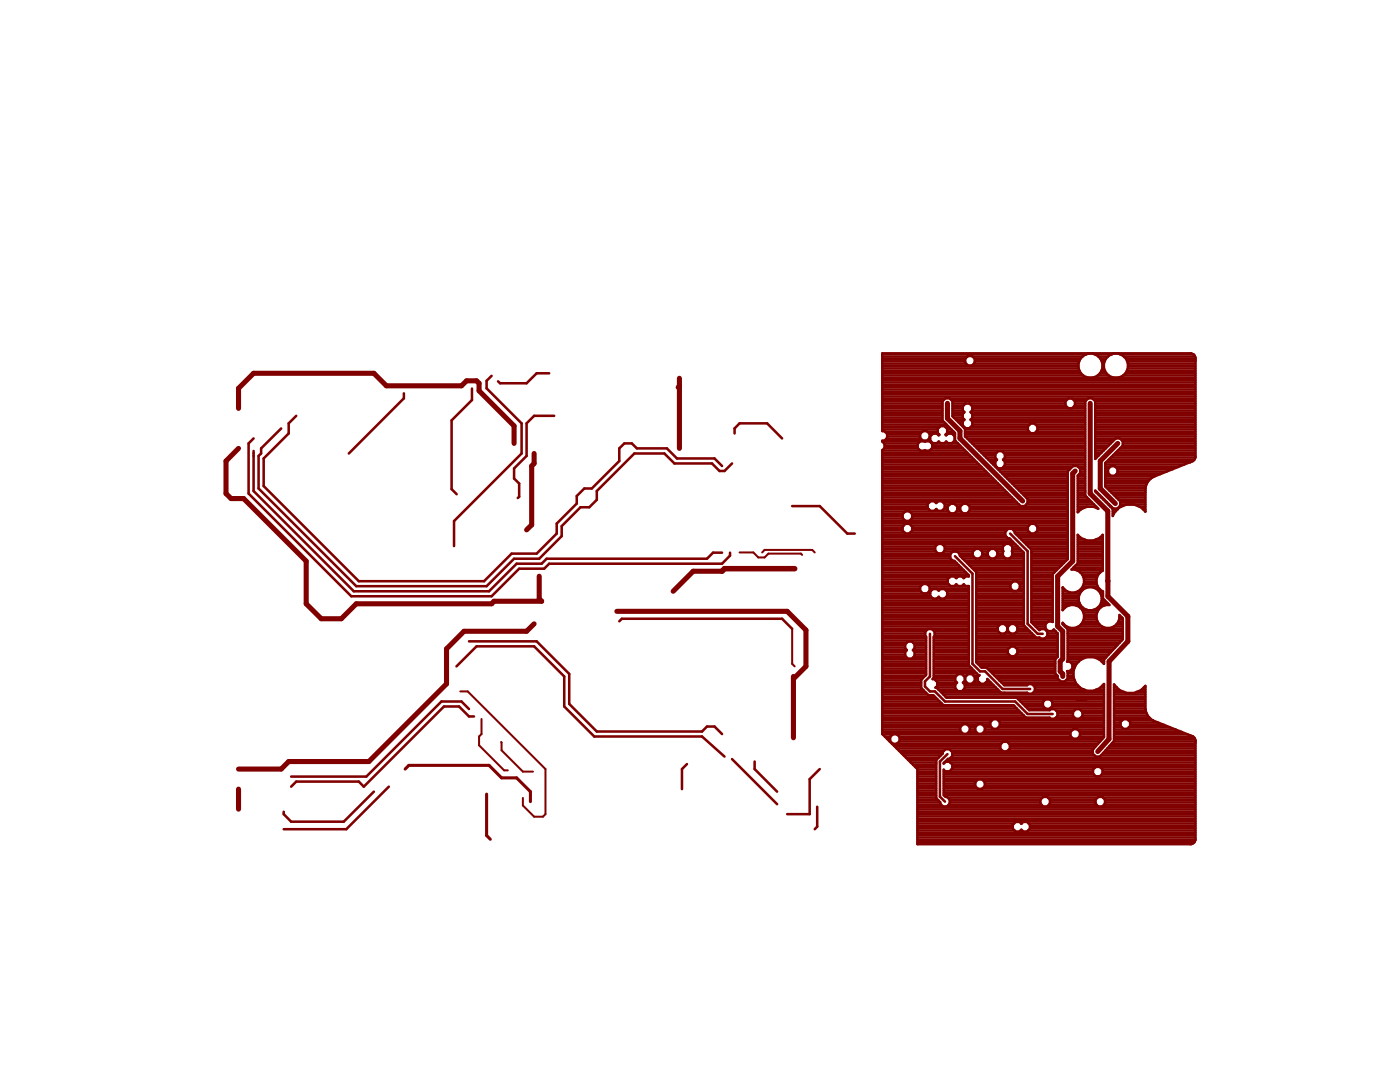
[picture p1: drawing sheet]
<svg xmlns="http://www.w3.org/2000/svg" width="279mm" height="216mm" viewBox="0 0 279 216" stroke-linecap="round" stroke-linejoin="round" font-family="sans-serif">
<g fill="#800000" stroke="#800000" stroke-width=".51">
<path d="M80.6 78.5v1z"/>
<path d="M80.6 79.5l-11 11z"/>
<path d="M106.6 83h4z"/>
<path d="M105.1 84.5l1.5-1.5z"/>
<path d="M105.1 84.5v6.5z"/>
<path d="M102.6 93.5l2.5-2.5z"/>
<path d="M102.6 93.5v2z"/>
<path d="M102.6 95.5l1 1z"/>
<path d="M103.6 96.5v2.6z"/>
<path d="M103.3 99.4l.3-.3z"/>
<path d="M153.1 84.5l3 3z"/>
<path d="M147.6 84.5h5.5z"/>
<path d="M147.6 84.5l-1 1z"/>
<path d="M146.6 85.5v1z"/>
<path d="M90.1 97.6l1 1z"/>
<path d="M90.1 83.9v13.7z"/>
<path d="M90.1 83.9l4.1-4.1z"/>
<path d="M94.2 77.5v2.3z"/>
<path d="M150.6 153.5l4.5 4.5z"/>
<path d="M150.6 152v1.5z"/>
<path d="M146.1 151.5l9 9z"/>
<path d="M136.1 153.5v4z"/>
<path d="M137.1 152.5l-1 1z"/>
<path d="M69.1 165.5l8.5-8.5z"/>
<path d="M56.6 165.5h12.5z"/>
<path d="M68.6 164l6-6z"/>
<path d="M58.1 164h10.5z"/>
<path d="M56.6 162.5l1.5 1.5z"/>
<path d="M56.6 162v.5z"/>
<path d="M58.1 155h15z"/>
<path d="M92.1 140l1.5 1.5z"/>
<path d="M88.1 140h4z"/>
<path d="M73.1 155l15-15z"/>
<path d="M59.1 156l-1 1z"/>
<path d="M59.1 156h12.5z"/>
<path d="M71.6 156l1 1z"/>
<path d="M93.6 143h1z"/>
<path d="M91.6 141l2 2z"/>
<path d="M88.6 141h3z"/>
<path d="M72.6 157l16-16z"/>
<path d="M218.2 131.1l1.3 .5z"/>
<path d="M216.9 131.1h1.3z"/>
<path d="M215.7 131.6l1.2-.5z"/>
<path d="M215.7 131.6l-1 1z"/>
<path d="M214.7 132.6l-.5 1.2z"/>
<path d="M214.2 133.8v1.3z"/>
<path d="M214.2 135.1l.5 1.3z"/>
<path d="M214.7 136.4l1 .9z"/>
<path d="M215.7 137.3l1.2 .5z"/>
<path d="M216.9 137.8h1.3z"/>
<path d="M218.2 137.8l1.3-.5z"/>
<path d="M219.5 137.3l.8-.8z"/>
<path d="M220.3 136.5v10.6z"/>
<path d="M220.3 147.1l-2.2 2.5z"/>
<path d="M218.1 149.6v.8z"/>
<path d="M218.1 150.4l.6 .6z"/>
<path d="M218.7 151l.8-.1z"/>
<path d="M222.1 148.2l-2.6 2.7z"/>
<path d="M222.1 148.2l.2-.3z"/>
<path d="M222.3 147.4l.1 .4z"/>
<path d="M222.3 136.6v10.8z"/>
<path d="M222.4 136.6l1 1.1z"/>
<path d="M223.4 137.7l1.4 .6z"/>
<path d="M224.8 138.3h1.5z"/>
<path d="M226.3 138.3l1.4-.6z"/>
<path d="M227.7 137.7l.9-.8z"/>
<path d="M228.6 136.9v4.6z"/>
<path d="M228.6 141.5v.2z"/>
<path d="M228.6 141.7l.4 1.1z"/>
<path d="M229 142.8l.9 .9z"/>
<path d="M229.9 143.7l.2 .1z"/>
<path d="M230.1 143.8l7.5 2.9z"/>
<path d="M237.6 146.7l.4 .2z"/>
<path d="M238 146.9l.1 .1z"/>
<path d="M238.1 147l.3 .3z"/>
<path d="M238.4 147.3l.1 .3z"/>
<path d="M238.5 147.6l.1 .2z"/>
<path d="M238.6 147.8v.2z"/>
<path d="M238.6 148v.2z"/>
<path d="M238.6 148.2v19.3z"/>
<path d="M238.6 167.5l-.1 .2z"/>
<path d="M238.5 167.7l-.1 .3z"/>
<path d="M238.4 168l-.3 .3z"/>
<path d="M237.8 168.4l.3-.1z"/>
<path d="M237.6 168.4h.2z"/>
<path d="M183.1 168.4h54.5z"/>
<path d="M183.1 153.5v14.9z"/>
<path d="M176.1 146.5l7 7z"/>
<path d="M176.1 89.8v56.7z"/>
<path d="M176.1 89.8l.5-.4z"/>
<path d="M176.6 88.6v.8z"/>
<path d="M176.1 88.1l.5 .5z"/>
<path d="M176.1 87.9v.2z"/>
<path d="M176.1 87.9h.4z"/>
<path d="M176.5 87.9l.6-.5z"/>
<path d="M177.1 86.6v.8z"/>
<path d="M176.5 86l.6 .6z"/>
<path d="M176.1 86h.4z"/>
<path d="M176.1 70.5v15.5z"/>
<path d="M176.1 70.5h61.5z"/>
<path d="M237.6 70.5h.2z"/>
<path d="M237.8 70.5l.3 .2z"/>
<path d="M238.1 70.7l.3 .2z"/>
<path d="M238.4 70.9l.1 .4z"/>
<path d="M238.5 71.3l.1 .2z"/>
<path d="M238.6 71.5v.3z"/>
<path d="M238.6 71.9v19.2z"/>
<path d="M238.6 91.1l-.1 .2z"/>
<path d="M238.5 91.3l-.1 .4z"/>
<path d="M238.4 91.7l-.3 .2z"/>
<path d="M238 92.1l.1-.2z"/>
<path d="M237.6 92.2l.4-.1z"/>
<path d="M230.1 95.2l7.5-3z"/>
<path d="M229.9 95.3l.2-.1z"/>
<path d="M229.9 95.3l-.9 .8z"/>
<path d="M229 96.1l-.4 1.1z"/>
<path d="M228.6 97.2v.2z"/>
<path d="M228.6 97.4v.4z"/>
<path d="M228.6 97.8v.5z"/>
<path d="M228.6 98.3v3.8z"/>
<path d="M227.7 101.2l.9 .9z"/>
<path d="M226.3 100.7l1.4 .5z"/>
<path d="M224.8 100.7h1.5z"/>
<path d="M223.4 101.2l1.4-.5z"/>
<path d="M223.4 101.2l-1 1.1z"/>
<path d="M222.4 102.3l-.3 .7z"/>
<path d="M222.1 101.6v1.4z"/>
<path d="M221.5 101l.6 .6z"/>
<path d="M218.6 98.1l2.9 2.9z"/>
<path d="M218.6 97.9v.2z"/>
<path d="M218.6 97.9l3.6 3.6z"/>
<path d="M222.2 101.5h.8z"/>
<path d="M223 101.5l.6-.6z"/>
<path d="M223.6 100.1v.8z"/>
<path d="M220.6 97.1l3 3z"/>
<path d="M220.6 92.4v4.7z"/>
<path d="M220.6 92.4l3.5-3.5z"/>
<path d="M224.1 88.1v.8z"/>
<path d="M223.5 87.5l.6 .6z"/>
<path d="M222.7 87.5h.8z"/>
<path d="M219.2 91l3.5-3.5z"/>
<path d="M219.2 91l-.6 .6z"/>
<path d="M218.6 80.1v11.5z"/>
<path d="M218 79.5l.6 .6z"/>
<path d="M217.2 79.5h.8z"/>
<path d="M217.2 79.5l-.6 .6z"/>
<path d="M216.6 80.1v18z"/>
<path d="M216.6 98.1v.8z"/>
<path d="M216.6 98.9l2.6 2.6z"/>
<path d="M218.2 101.1l1 .4z"/>
<path d="M216.9 101.1h1.3z"/>
<path d="M215.7 101.6l1.2-.5z"/>
<path d="M215.7 101.6l-.6 .6z"/>
<path d="M215.1 94.9v7.3z"/>
<path d="M215.1 94.9l.5-.5z"/>
<path d="M215.6 93.6v.8z"/>
<path d="M215 93l.6 .6z"/>
<path d="M214.2 93h.8z"/>
<path d="M214.2 93l-1.1 1.1z"/>
<path d="M213.1 94.1v.8z"/>
<path d="M213.1 94.9v16.7z"/>
<path d="M210.1 114.6l3-3z"/>
<path d="M210.1 114.6v.8z"/>
<path d="M210.1 115.4v8.7z"/>
<path d="M210 124l.1 .1z"/>
<path d="M209.2 124h.8z"/>
<path d="M208.6 124.6l.6-.6z"/>
<path d="M208.6 124.6v.8z"/>
<path d="M208.6 125.4l.6 .5z"/>
<path d="M209.2 125.9h.8z"/>
<path d="M210 125.9l.3-.3z"/>
<path d="M210.3 125.6l.4 .4z"/>
<path d="M210.7 126l.4 .4z"/>
<path d="M211.1 126.4v4.7z"/>
<path d="M211.1 131.1l-.5 .5z"/>
<path d="M210.6 131.6v.8z"/>
<path d="M210.6 132.4v2z"/>
<path d="M210.6 134.4l.5 .5z"/>
<path d="M211.1 134.9v.5z"/>
<path d="M211.1 135.4l.6 .6z"/>
<path d="M211.7 136h.8z"/>
<path d="M212.5 136l.6-.6z"/>
<path d="M213.1 134.9v.5z"/>
<path d="M213.1 134v.9z"/>
<path d="M213 133.9l.1 .1z"/>
<path d="M213 133.9h.5z"/>
<path d="M213.5 133.9l.5-.5z"/>
<path d="M214 132.6v.8z"/>
<path d="M213.5 132l.5 .6z"/>
<path d="M213 132h.5z"/>
<path d="M213 132l.1-.1z"/>
<path d="M213.1 126.4v5.5z"/>
<path d="M213.1 125.6v.8z"/>
<path d="M212.1 124.6l1 1z"/>
<path d="M212.1 124.3v.3z"/>
<path d="M212.1 124.3l.6 .7z"/>
<path d="M212.7 125l.9 .3z"/>
<path d="M213.6 125.3h.9z"/>
<path d="M214.5 125.3l.8-.3z"/>
<path d="M215.3 125l.7-.7z"/>
<path d="M216.3 123.5l-.3 .8z"/>
<path d="M216.3 122.6v.9z"/>
<path d="M216 121.7l.3 .9z"/>
<path d="M215.3 121.1l.7 .6z"/>
<path d="M214.5 120.7l.8 .4z"/>
<path d="M213.6 120.7h.9z"/>
<path d="M212.7 121.1l.9-.4z"/>
<path d="M212.7 121.1l-.6 .6z"/>
<path d="M212.1 117.2v4.5z"/>
<path d="M212.1 117.2l.6 .7z"/>
<path d="M212.7 117.9l.9 .3z"/>
<path d="M213.6 118.2h.9z"/>
<path d="M214.5 118.2l.8-.3z"/>
<path d="M215.3 117.9l.7-.7z"/>
<path d="M216.3 116.4l-.3 .8z"/>
<path d="M216.3 115.5v.9z"/>
<path d="M216 114.6l.3 .9z"/>
<path d="M215.3 114l.7 .6z"/>
<path d="M214.5 113.6l.8 .4z"/>
<path d="M213.8 113.6h.7z"/>
<path d="M213.8 113.6l.7-.6z"/>
<path d="M214.5 113l.6-.6z"/>
<path d="M215.1 106.7v5.7z"/>
<path d="M215.1 106.7l.6 .6z"/>
<path d="M215.7 107.3l1.2 .5z"/>
<path d="M216.9 107.8h1.3z"/>
<path d="M218.2 107.8l1.3-.5z"/>
<path d="M219.5 107.3l.6-.6z"/>
<path d="M220.1 106.7v7.2z"/>
<path d="M219.8 114l.3-.1z"/>
<path d="M219.8 114l-.6 .6z"/>
<path d="M219.2 114.6l-.4 .9z"/>
<path d="M218.8 115.5v.9z"/>
<path d="M218.8 116.4l.4 .8z"/>
<path d="M219.2 117.2l.6 .7z"/>
<path d="M219.8 117.9l.3 .1z"/>
<path d="M220.1 118v.6z"/>
<path d="M220.1 118.6v.8z"/>
<path d="M220.1 119.4l1.3 1.3z"/>
<path d="M220.7 120.7h.7z"/>
<path d="M219.8 121.1l.9-.4z"/>
<path d="M219.8 121.1l-.6 .6z"/>
<path d="M219.2 121.7l-.4 .9z"/>
<path d="M218.8 122.6v.9z"/>
<path d="M218.8 123.5l.4 .8z"/>
<path d="M219.2 124.3l.6 .7z"/>
<path d="M219.8 125l.9 .3z"/>
<path d="M220.7 125.3h.9z"/>
<path d="M221.6 125.3l.8-.3z"/>
<path d="M222.4 125l.7-.7z"/>
<path d="M223.4 123.5l-.3 .8z"/>
<path d="M223.4 122.7v.8z"/>
<path d="M223.4 122.7l.7 .7z"/>
<path d="M224.1 123.4v4.2z"/>
<path d="M224.1 127.6l-3.5 3.7z"/>
<path d="M220.3 131.6l.3-.3z"/>
<path d="M220.3 131.6v.4z"/>
<path d="M220.3 132v.5z"/>
<path d="M219.5 131.6l.8 .9z"/>
<path d="M185.5 86.6v.8z"/>
<path d="M185 86l.5 .6z"/>
<path d="M184.2 86h.8z"/>
<path d="M184.2 86l-.6 .6z"/>
<path d="M183.6 86.6v.8z"/>
<path d="M183.6 87.4l.6 .5z"/>
<path d="M184.2 87.9h.8z"/>
<path d="M185.5 87.4l-.5 .5z"/>
<path d="M215.5 146.1v.8z"/>
<path d="M215 145.5l.5 .6z"/>
<path d="M214.2 145.5h.8z"/>
<path d="M214.2 145.5l-.6 .6z"/>
<path d="M213.6 146.1v.8z"/>
<path d="M213.6 146.9l.6 .5z"/>
<path d="M214.2 147.4h.8z"/>
<path d="M215.5 146.9l-.5 .5z"/>
<path d="M207.1 85.1v.8z"/>
<path d="M206.5 84.5l.6 .6z"/>
<path d="M205.7 84.5h.8z"/>
<path d="M205.7 84.5l-.6 .6z"/>
<path d="M205.1 85.1v.8z"/>
<path d="M205.1 85.9l.6 .5z"/>
<path d="M205.7 86.4h.8z"/>
<path d="M206.5 86.4l.6-.5z"/>
<path d="M214.5 80.1v.8z"/>
<path d="M214 79.5l.5 .6z"/>
<path d="M213.2 79.5h.8z"/>
<path d="M213.2 79.5l-.6 .6z"/>
<path d="M212.6 80.1v.8z"/>
<path d="M212.6 80.9l.6 .5z"/>
<path d="M213.2 81.4h.8z"/>
<path d="M214.5 80.9l-.5 .5z"/>
<path d="M199.5 144.1v.8z"/>
<path d="M199 143.5l.5 .6z"/>
<path d="M198.2 143.5h.8z"/>
<path d="M198.2 143.5l-.6 .6z"/>
<path d="M197.6 144.1v.8z"/>
<path d="M197.6 144.9l.6 .5z"/>
<path d="M198.2 145.4h.8z"/>
<path d="M199.5 144.9l-.5 .5z"/>
<path d="M196.6 145.1v.8z"/>
<path d="M196 144.5l.6 .6z"/>
<path d="M195.2 144.5h.8z"/>
<path d="M195.2 144.5l-.6 .6z"/>
<path d="M194.6 145.1v.8z"/>
<path d="M194.6 145.9l.6 .5z"/>
<path d="M195.2 146.4h.8z"/>
<path d="M196 146.4l.6-.5z"/>
<path d="M225.1 72.5v.9z"/>
<path d="M224.7 71.6l.4 .9z"/>
<path d="M224.1 70.9l.6 .7z"/>
<path d="M223.2 70.5l.9 .4z"/>
<path d="M222.2 70.5h1z"/>
<path d="M221.3 70.9l.9-.4z"/>
<path d="M221.3 70.9l-.6 .7z"/>
<path d="M220.7 71.6l-.4 .9z"/>
<path d="M220.3 72.5v.9z"/>
<path d="M220.3 73.4l.4 .9z"/>
<path d="M220.7 74.3l.6 .7z"/>
<path d="M221.3 75l.9 .4z"/>
<path d="M222.2 75.4h1z"/>
<path d="M223.2 75.4l.9-.4z"/>
<path d="M224.1 75l.6-.7z"/>
<path d="M225.1 73.4l-.4 .9z"/>
<path d="M194.5 71.6v.8z"/>
<path d="M194 71l.5 .6z"/>
<path d="M193.2 71h.8z"/>
<path d="M192.6 71.6l.6-.6z"/>
<path d="M192.6 71.6v.8z"/>
<path d="M192.6 72.4l.6 .5z"/>
<path d="M193.2 72.9h.8z"/>
<path d="M194 72.9l.5-.5z"/>
<path d="M193.5 101.1v.8z"/>
<path d="M193 100.5l.5 .6z"/>
<path d="M192.2 100.5h.8z"/>
<path d="M191.6 101.1l.6-.6z"/>
<path d="M191.6 101.1v.8z"/>
<path d="M191.6 101.9l.6 .5z"/>
<path d="M192.2 102.4h.8z"/>
<path d="M193 102.4l.5-.5z"/>
<path d="M188.6 109.1v.8z"/>
<path d="M188 108.5l.6 .6z"/>
<path d="M187.2 108.5h.8z"/>
<path d="M186.6 109.1l.6-.6z"/>
<path d="M186.6 109.1v.8z"/>
<path d="M186.6 109.9l.6 .5z"/>
<path d="M187.2 110.4h.8z"/>
<path d="M188.6 109.9l-.6 .5z"/>
<path d="M225.6 144.1v.8z"/>
<path d="M225 143.5l.6 .6z"/>
<path d="M224.2 143.5h.8z"/>
<path d="M223.6 144.1l.6-.6z"/>
<path d="M223.6 144.1v.8z"/>
<path d="M223.6 144.9l.6 .5z"/>
<path d="M224.2 145.4h.8z"/>
<path d="M225 145.4l.6-.5z"/>
<path d="M216 142.1v.8z"/>
<path d="M215.5 141.5l.5 .6z"/>
<path d="M214.7 141.5h.8z"/>
<path d="M214.7 141.5l-.6 .6z"/>
<path d="M214.1 142.1v.8z"/>
<path d="M214.1 142.9l.6 .5z"/>
<path d="M214.7 143.4h.8z"/>
<path d="M215.5 143.4l.5-.5z"/>
<path d="M201.5 148.6v.8z"/>
<path d="M201 148l.5 .6z"/>
<path d="M200.2 148h.8z"/>
<path d="M200.2 148l-.6 .6z"/>
<path d="M199.6 148.6v.8z"/>
<path d="M199.6 149.4l.6 .5z"/>
<path d="M200.2 149.9h.8z"/>
<path d="M201 149.9l.5-.5z"/>
<path d="M196.6 156.1v.8z"/>
<path d="M196 155.5l.6 .6z"/>
<path d="M195.2 155.5h.8z"/>
<path d="M195.2 155.5l-.6 .6z"/>
<path d="M194.6 156.1v.8z"/>
<path d="M194.6 156.9l.6 .5z"/>
<path d="M195.2 157.4h.8z"/>
<path d="M196 157.4l.6-.5z"/>
<path d="M202 105.5l.5 .6z"/>
<path d="M201.2 105.5h.8z"/>
<path d="M201.2 105.5l-.6 .6z"/>
<path d="M200.6 106.1v.8z"/>
<path d="M200.6 106.9l.6 .5z"/>
<path d="M201.2 107.4h.3z"/>
<path d="M201.5 107.4l2.8 2.9z"/>
<path d="M204.3 110.3v13.9z"/>
<path d="M204.3 124.2v.6z"/>
<path d="M204.3 124.8l2.5 2.4z"/>
<path d="M206.8 127.2h.6z"/>
<path d="M207.5 127.2l.2 .2z"/>
<path d="M207.7 127.4h.8z"/>
<path d="M208.5 127.4l.5-.5z"/>
<path d="M209 126.1v.8z"/>
<path d="M208.5 125.5l.5 .6z"/>
<path d="M207.7 125.5h.8z"/>
<path d="M207.5 125.7l.2-.2z"/>
<path d="M205.8 124.2l1.6 1.5z"/>
<path d="M205.8 110.3v13.9z"/>
<path d="M205.8 109.7v.6z"/>
<path d="M202.5 106.4l3.3 3.3z"/>
<path d="M202.5 106.1v.3z"/>
<path d="M220 72.5v.9z"/>
<path d="M219.7 71.6l.3 .9z"/>
<path d="M219 70.9l.7 .7z"/>
<path d="M218.1 70.5l.9 .4z"/>
<path d="M217.1 70.5h1z"/>
<path d="M216.3 70.9l.8-.4z"/>
<path d="M216.3 70.9l-.7 .7z"/>
<path d="M215.6 71.6l-.4 .9z"/>
<path d="M215.2 72.5v.9z"/>
<path d="M215.2 73.4l.4 .9z"/>
<path d="M215.6 74.3l.7 .7z"/>
<path d="M216.3 75l.8 .4z"/>
<path d="M217.1 75.4h1z"/>
<path d="M218.1 75.4l.9-.4z"/>
<path d="M219 75l.7-.7z"/>
<path d="M220 73.4l-.3 .9z"/>
<path d="M190.5 87.1v.8z"/>
<path d="M190 86.5l.5 .6z"/>
<path d="M189.2 86.5h.8z"/>
<path d="M188.8 86.9l.4-.4z"/>
<path d="M188.7 86.7l.1 .2z"/>
<path d="M189 86.4l-.3 .3z"/>
<path d="M189 85.6v.8z"/>
<path d="M188.5 85l.5 .6z"/>
<path d="M187.7 85h.8z"/>
<path d="M187.7 85l-.6 .6z"/>
<path d="M187.1 85.6v.8z"/>
<path d="M187.1 86.4l.4 .3z"/>
<path d="M187.3 86.9l.2-.2z"/>
<path d="M187 86.5l.3 .4z"/>
<path d="M186.2 86.5h.8z"/>
<path d="M186.2 86.5l-.6 .6z"/>
<path d="M185.6 87.1v.8z"/>
<path d="M185.6 87.9l.6 .5z"/>
<path d="M186.2 88.4h.8z"/>
<path d="M187 88.4l.3-.3z"/>
<path d="M187.3 88.1l.4 .3z"/>
<path d="M187.7 88.4h.8z"/>
<path d="M188.5 88.4l.3-.3z"/>
<path d="M188.8 88.1l.4 .3z"/>
<path d="M189.2 88.4h.8z"/>
<path d="M190 88.4l.5-.5z"/>
<path d="M193.5 145.1v.8z"/>
<path d="M193 144.5l.5 .6z"/>
<path d="M192.2 144.5h.8z"/>
<path d="M192.2 144.5l-.6 .6z"/>
<path d="M191.6 145.1v.8z"/>
<path d="M191.6 145.9l.6 .5z"/>
<path d="M192.2 146.4h.8z"/>
<path d="M193 146.4l.5-.5z"/>
<path d="M190.1 152.6v.8z"/>
<path d="M189.5 152l.6 .6z"/>
<path d="M188.7 152h.8z"/>
<path d="M188.7 152l-.4 .4z"/>
<path d="M188.3 152.3l.9-.9z"/>
<path d="M189.2 151.4h.3z"/>
<path d="M189.5 151.4l.6-.5z"/>
<path d="M190.1 150.1v.8z"/>
<path d="M189.5 149.5l.6 .6z"/>
<path d="M188.7 149.5h.8z"/>
<path d="M188.7 149.5l-.6 .6z"/>
<path d="M188.1 150.1v.3z"/>
<path d="M188.1 150.4l-1.3 1.3z"/>
<path d="M186.8 151.7v.6z"/>
<path d="M186.8 152.3v7z"/>
<path d="M186.8 159.3l.5 .4z"/>
<path d="M187.3 159.7l.3 .4z"/>
<path d="M187.6 160.1v.3z"/>
<path d="M187.6 160.4l.6 .5z"/>
<path d="M188.2 160.9h.8z"/>
<path d="M189 160.9l.5-.5z"/>
<path d="M189.5 159.6v.8z"/>
<path d="M189 159l.5 .6z"/>
<path d="M188.7 159h.3z"/>
<path d="M188.3 158.6l.4 .4z"/>
<path d="M188.3 153.6v5z"/>
<path d="M188.3 153.6l.4 .3z"/>
<path d="M188.7 153.9h.8z"/>
<path d="M189.5 153.9l.6-.5z"/>
<path d="M187 136.1v.8z"/>
<path d="M186.5 135.5l.5 .6z"/>
<path d="M186.1 135.5h.4z"/>
<path d="M186.1 135.5l.3-.2z"/>
<path d="M186.4 127.1v8.2z"/>
<path d="M186.5 126.9l-.1 .2z"/>
<path d="M186.5 126.1v.8z"/>
<path d="M186 125.5l.5 .6z"/>
<path d="M185.2 125.5h.8z"/>
<path d="M185.2 125.5l-.6 .6z"/>
<path d="M184.6 126.1v.8z"/>
<path d="M184.6 126.9l.2 .2z"/>
<path d="M184.8 127.1v7.6z"/>
<path d="M184.8 134.7l-1 1z"/>
<path d="M183.8 135.7v.6z"/>
<path d="M183.8 136.3v1z"/>
<path d="M183.8 137.3l.5 .4z"/>
<path d="M184.3 137.7l.5 .6z"/>
<path d="M184.8 138.3l.5 .4z"/>
<path d="M185.3 138.7h1z"/>
<path d="M186.3 138.7l1.5 1.6z"/>
<path d="M187.8 140.3l.5 .4z"/>
<path d="M188.3 140.7h14z"/>
<path d="M202.3 140.7l2 2.1z"/>
<path d="M204.3 142.8l.5 .4z"/>
<path d="M204.8 143.2h4.7z"/>
<path d="M209.5 143.2l.2 .2z"/>
<path d="M209.7 143.4h.8z"/>
<path d="M210.5 143.4l.6-.5z"/>
<path d="M211.1 142.1v.8z"/>
<path d="M210.5 141.5l.6 .6z"/>
<path d="M209.7 141.5h.8z"/>
<path d="M209.7 141.5l-.2 .2z"/>
<path d="M205.4 141.7h4.1z"/>
<path d="M202.9 139.2l2.5 2.5z"/>
<path d="M202.3 139.2h.6z"/>
<path d="M188.9 139.2h13.4z"/>
<path d="M187.3 137.6l1.6 1.6z"/>
<path d="M186.9 137.2l.4 .4z"/>
<path d="M186.7 137.2h.2z"/>
<path d="M187 136.9l-.3 .3z"/>
<path d="M197 135.5v.4z"/>
<path d="M197 135.5l2.8 2.7z"/>
<path d="M199.8 138.2h.6z"/>
<path d="M200.4 138.2h4.6z"/>
<path d="M205 138.2l.2 .2z"/>
<path d="M205.2 138.4h.8z"/>
<path d="M206 138.4l.5-.5z"/>
<path d="M206.5 137.1v.8z"/>
<path d="M206 136.5l.5 .6z"/>
<path d="M205.2 136.5h.8z"/>
<path d="M205.2 136.5l-.2 .2z"/>
<path d="M200.4 136.7h4.6z"/>
<path d="M197.3 133.7l3.1 3z"/>
<path d="M196.9 133.2l.4 .5z"/>
<path d="M195.9 133.2h1z"/>
<path d="M194.8 132.2l1.1 1z"/>
<path d="M194.8 114.8v17.4z"/>
<path d="M194.8 114.2v.6z"/>
<path d="M191.6 110.9l3.2 3.3z"/>
<path d="M191.6 110.6v.3z"/>
<path d="M191 110l.6 .6z"/>
<path d="M190.2 110h.8z"/>
<path d="M190.2 110l-.6 .6z"/>
<path d="M189.6 110.6v.8z"/>
<path d="M189.6 111.4l.6 .5z"/>
<path d="M190.2 111.9h.3z"/>
<path d="M190.5 111.9l2.8 2.9z"/>
<path d="M193.3 114.8v.2z"/>
<path d="M192.7 115h.6z"/>
<path d="M192.7 115l-.4 .4z"/>
<path d="M192 115l.3 .4z"/>
<path d="M191.2 115h.8z"/>
<path d="M190.8 115.4l.4-.4z"/>
<path d="M190.5 115l.3 .4z"/>
<path d="M189.7 115h.8z"/>
<path d="M189.1 115.6l.6-.6z"/>
<path d="M189.1 115.6v.8z"/>
<path d="M189.1 116.4l.6 .5z"/>
<path d="M189.7 116.9h.8z"/>
<path d="M190.5 116.9l.3-.3z"/>
<path d="M190.8 116.6l.4 .3z"/>
<path d="M191.2 116.9h.8z"/>
<path d="M192 116.9l.3-.3z"/>
<path d="M192.3 116.6l.4 .3z"/>
<path d="M192.7 116.9h.6z"/>
<path d="M193.3 116.9v15.9z"/>
<path d="M193.3 132.8l.5 .4z"/>
<path d="M193.8 133.2l1.5 1.5z"/>
<path d="M195.3 134.7h.2z"/>
<path d="M195.5 134.7l-.4 .4z"/>
<path d="M195.1 135.1v.8z"/>
<path d="M195.1 135.9l.6 .5z"/>
<path d="M195.7 136.4h.8z"/>
<path d="M197 135.9l-.5 .5z"/>
<path d="M210 140.1v.8z"/>
<path d="M209.5 139.5l.5 .6z"/>
<path d="M208.7 139.5h.8z"/>
<path d="M208.7 139.5l-.6 .6z"/>
<path d="M208.1 140.1v.8z"/>
<path d="M208.1 140.9l.6 .5z"/>
<path d="M208.7 141.4h.8z"/>
<path d="M210 140.9l-.5 .5z"/>
<path d="M203.1 125.1v.8z"/>
<path d="M202.5 124.5l.6 .6z"/>
<path d="M201.7 124.5h.8z"/>
<path d="M201.7 124.5l-.6 .6z"/>
<path d="M201.1 125.1v.8z"/>
<path d="M201.1 125.9l.6 .5z"/>
<path d="M201.7 126.4h.8z"/>
<path d="M202.5 126.4l.6-.5z"/>
<path d="M201 125.1v.8z"/>
<path d="M200.5 124.5l.5 .6z"/>
<path d="M199.7 124.5h.8z"/>
<path d="M199.7 124.5l-.6 .6z"/>
<path d="M199.1 125.1v.8z"/>
<path d="M199.1 125.9l.6 .5z"/>
<path d="M199.7 126.4h.8z"/>
<path d="M200.5 126.4l.5-.5z"/>
<path d="M199.1 110.1v.8z"/>
<path d="M198.5 109.5l.6 .6z"/>
<path d="M197.7 109.5h.8z"/>
<path d="M197.7 109.5l-.6 .6z"/>
<path d="M197.1 110.1v.8z"/>
<path d="M197.1 110.9l.6 .5z"/>
<path d="M197.7 111.4h.8z"/>
<path d="M198.5 111.4l.6-.5z"/>
<path d="M186.2 117.5h.8z"/>
<path d="M186.2 117.5l-.6 .6z"/>
<path d="M185.6 118.1v.8z"/>
<path d="M185.6 118.9l.6 .5z"/>
<path d="M186.2 119.4h.8z"/>
<path d="M187 119.4l.3-.3z"/>
<path d="M187.3 119.1l.4 .3z"/>
<path d="M187.7 119.4h.8z"/>
<path d="M189 118.9l-.5 .5z"/>
<path d="M189 118.1v.8z"/>
<path d="M188.5 117.5l.5 .6z"/>
<path d="M187.7 117.5h.8z"/>
<path d="M187.7 117.5l-.4 .4z"/>
<path d="M187 117.5l.3 .4z"/>
<path d="M182.1 105.1v.8z"/>
<path d="M181.5 104.5l.6 .6z"/>
<path d="M180.7 104.5h.8z"/>
<path d="M180.1 105.1l.6-.6z"/>
<path d="M180.1 105.1v.8z"/>
<path d="M180.1 105.9l.6 .5z"/>
<path d="M180.7 106.4h.8z"/>
<path d="M181.5 106.4l.6-.5z"/>
<path d="M182.1 102.6v.8z"/>
<path d="M181.5 102l.6 .6z"/>
<path d="M180.7 102h.8z"/>
<path d="M180.1 102.6l.6-.6z"/>
<path d="M180.1 102.6v.8z"/>
<path d="M180.1 103.4l.6 .5z"/>
<path d="M180.7 103.9h.8z"/>
<path d="M181.5 103.9l.6-.5z"/>
<path d="M207.1 105.1v.8z"/>
<path d="M206.5 104.5l.6 .6z"/>
<path d="M205.7 104.5h.8z"/>
<path d="M205.7 104.5l-.6 .6z"/>
<path d="M205.1 105.1v.8z"/>
<path d="M205.1 105.9l.6 .5z"/>
<path d="M205.7 106.4h.8z"/>
<path d="M206.5 106.4l.6-.5z"/>
<path d="M192.6 136.6v.8z"/>
<path d="M192.2 136.2l.4 .4z"/>
<path d="M192.2 136.2l.4-.3z"/>
<path d="M192.6 135.1v.8z"/>
<path d="M192 134.5l.6 .6z"/>
<path d="M191.2 134.5h.8z"/>
<path d="M190.6 135.1l.6-.6z"/>
<path d="M190.6 135.1v.8z"/>
<path d="M190.6 135.9l.4 .3z"/>
<path d="M190.6 136.6l.4-.4z"/>
<path d="M190.6 136.6v.8z"/>
<path d="M190.6 137.4l.6 .5z"/>
<path d="M191.2 137.9h.8z"/>
<path d="M192 137.9l.6-.5z"/>
<path d="M185.5 117.1v.8z"/>
<path d="M185 116.5l.5 .6z"/>
<path d="M184.2 116.5h.8z"/>
<path d="M183.6 117.1l.6-.6z"/>
<path d="M183.6 117.1v.8z"/>
<path d="M183.6 117.9l.6 .5z"/>
<path d="M184.2 118.4h.8z"/>
<path d="M185 118.4l.5-.5z"/>
<path d="M219.9 119v.9z"/>
<path d="M219.5 118.2l.4 .8z"/>
<path d="M218.9 117.5l.6 .7z"/>
<path d="M218 117.2l.9 .3z"/>
<path d="M217.1 117.2h.9z"/>
<path d="M216.3 117.5l.8-.3z"/>
<path d="M216.3 117.5l-.7 .7z"/>
<path d="M215.6 118.2l-.3 .8z"/>
<path d="M215.3 119v.9z"/>
<path d="M215.3 119.9l.3 .9z"/>
<path d="M215.6 120.8l.7 .6z"/>
<path d="M216.3 121.4l.8 .4z"/>
<path d="M217.1 121.8h.9z"/>
<path d="M218 121.8l.9-.4z"/>
<path d="M218.9 121.4l.6-.6z"/>
<path d="M219.9 119.9l-.4 .9z"/>
<path d="M194.5 135.1v.8z"/>
<path d="M194 134.5l.5 .6z"/>
<path d="M193.2 134.5h.8z"/>
<path d="M192.6 135.1l.6-.6z"/>
<path d="M192.6 135.9l.6 .5z"/>
<path d="M193.2 136.4h.8z"/>
<path d="M194.5 135.9l-.5 .5z"/>
<path d="M182.5 130.1v.8z"/>
<path d="M182.2 129.7l.3 .4z"/>
<path d="M182.5 129.4l-.3 .3z"/>
<path d="M182.5 128.6v.8z"/>
<path d="M182 128l.5 .6z"/>
<path d="M181.2 128h.8z"/>
<path d="M181.2 128l-.6 .6z"/>
<path d="M180.6 128.6v.8z"/>
<path d="M180.6 129.4l.4 .3z"/>
<path d="M181 129.7l-.4 .4z"/>
<path d="M180.6 130.1v.8z"/>
<path d="M180.6 130.9l.6 .5z"/>
<path d="M181.2 131.4h.8z"/>
<path d="M182 131.4l.5-.5z"/>
<path d="M203.1 129.6v.8z"/>
<path d="M202.5 129l.6 .6z"/>
<path d="M201.7 129h.8z"/>
<path d="M201.7 129l-.6 .6z"/>
<path d="M201.1 129.6v.8z"/>
<path d="M201.1 130.4l.6 .5z"/>
<path d="M201.7 130.9h.8z"/>
<path d="M202.5 130.9l.6-.5z"/>
<path d="M203.5 116.6v.8z"/>
<path d="M203 116l.5 .6z"/>
<path d="M202.2 116h.8z"/>
<path d="M202.2 116l-.6 .6z"/>
<path d="M201.6 116.6v.8z"/>
<path d="M201.6 117.4l.6 .5z"/>
<path d="M202.2 117.9h.8z"/>
<path d="M203.5 117.4l-.5 .5z"/>
<path d="M202 110.1v.8z"/>
<path d="M202 110v.1z"/>
<path d="M202 109.9v.1z"/>
<path d="M202 109.1v.8z"/>
<path d="M201.5 108.5l.5 .6z"/>
<path d="M200.7 108.5h.8z"/>
<path d="M200.7 108.5l-.6 .6z"/>
<path d="M200.1 109.1v.8z"/>
<path d="M200.1 109.9l.1 .1z"/>
<path d="M200.2 110l-.1 .1z"/>
<path d="M200.1 110.1v.8z"/>
<path d="M200.1 110.9l.6 .5z"/>
<path d="M200.7 111.4h.8z"/>
<path d="M202 110.9l-.5 .5z"/>
<path d="M188.6 100.6v.8z"/>
<path d="M188 100l.6 .6z"/>
<path d="M187.2 100h.8z"/>
<path d="M187.2 100l-.4 .4z"/>
<path d="M186.5 100l.3 .4z"/>
<path d="M185.7 100h.8z"/>
<path d="M185.7 100l-.6 .6z"/>
<path d="M185.1 100.6v.8z"/>
<path d="M185.1 101.4l.6 .5z"/>
<path d="M185.7 101.9h.8z"/>
<path d="M186.5 101.9l.3-.3z"/>
<path d="M186.8 101.6l.4 .3z"/>
<path d="M187.2 101.9h.8z"/>
<path d="M188 101.9l.6-.5z"/>
<path d="M220 153.6v.8z"/>
<path d="M219.5 153l.5 .6z"/>
<path d="M218.7 153h.8z"/>
<path d="M218.1 153.6l.6-.6z"/>
<path d="M218.1 153.6v.8z"/>
<path d="M218.1 154.4l.6 .5z"/>
<path d="M218.7 154.9h.8z"/>
<path d="M219.5 154.9l.5-.5z"/>
<path d="M202.7 164h.8z"/>
<path d="M202.7 164l-.6 .6z"/>
<path d="M202.1 164.6v.8z"/>
<path d="M202.1 165.4l.6 .5z"/>
<path d="M202.7 165.9h.8z"/>
<path d="M203.5 165.9l.3-.3z"/>
<path d="M203.8 165.6l.4 .3z"/>
<path d="M204.2 165.9h.8z"/>
<path d="M205.5 165.4l-.5 .5z"/>
<path d="M205.5 164.6v.8z"/>
<path d="M205 164l.5 .6z"/>
<path d="M204.2 164h.8z"/>
<path d="M204.2 164l-.4 .4z"/>
<path d="M203.5 164l.3 .4z"/>
<path d="M200.6 92.1v.8z"/>
<path d="M200.2 91.7l.4 .4z"/>
<path d="M200.2 91.7l.4-.3z"/>
<path d="M200.6 90.6v.8z"/>
<path d="M200 90l.6 .6z"/>
<path d="M199.2 90h.8z"/>
<path d="M199.2 90l-.6 .6z"/>
<path d="M198.6 90.6v.8z"/>
<path d="M198.6 91.4l.4 .3z"/>
<path d="M199 91.7l-.4 .4z"/>
<path d="M198.6 92.1v.8z"/>
<path d="M198.6 92.9l.6 .6z"/>
<path d="M199.2 93.5h.8z"/>
<path d="M200 93.5l.6-.6z"/>
<path d="M179.6 147.1v.8z"/>
<path d="M179 146.5l.6 .6z"/>
<path d="M178.2 146.5h.8z"/>
<path d="M178.2 146.5l-.6 .6z"/>
<path d="M177.6 147.1v.8z"/>
<path d="M177.6 147.9l.6 .5z"/>
<path d="M178.2 148.4h.8z"/>
<path d="M179 148.4l.6-.5z"/>
<path d="M223 93.6v.8z"/>
<path d="M222.5 93l.5 .6z"/>
<path d="M221.7 93h.8z"/>
<path d="M221.7 93l-.6 .6z"/>
<path d="M221.1 93.6v.8z"/>
<path d="M221.1 94.4l.6 .5z"/>
<path d="M221.7 94.9h.8z"/>
<path d="M222.5 94.9l.5-.5z"/>
<path d="M196 110.1v.8z"/>
<path d="M195.5 109.5l.5 .6z"/>
<path d="M194.7 109.5h.8z"/>
<path d="M194.7 109.5l-.6 .6z"/>
<path d="M194.1 110.1v.8z"/>
<path d="M194.1 110.9l.6 .5z"/>
<path d="M194.7 111.4h.8z"/>
<path d="M195.5 111.4l.5-.5z"/>
<path d="M191.1 101.1v.8z"/>
<path d="M190.5 100.5l.6 .6z"/>
<path d="M189.7 100.5h.8z"/>
<path d="M189.1 101.1l.6-.6z"/>
<path d="M189.1 101.1v.8z"/>
<path d="M189.1 101.9l.6 .5z"/>
<path d="M189.7 102.4h.8z"/>
<path d="M191.1 101.9l-.6 .5z"/>
<path d="M192.6 87.1l12.5 12.5z"/>
<path d="M192.6 86.4v.7z"/>
<path d="M192.6 85.6v.8z"/>
<path d="M190.1 83.1l2.5 2.5z"/>
<path d="M190.1 80.1v3z"/>
<path d="M189.5 79.5l.6 .6z"/>
<path d="M188.7 79.5h.8z"/>
<path d="M188.7 79.5l-.6 .6z"/>
<path d="M188.1 80.1v3.8z"/>
<path d="M188.1 83.9l.6 .6z"/>
<path d="M188.7 84.5l1.9 1.9z"/>
<path d="M190.6 86.4v1.5z"/>
<path d="M190.6 87.9l.6 .6z"/>
<path d="M191.2 88.5l12.5 12.5z"/>
<path d="M203.7 101h.8z"/>
<path d="M204.5 101l.6-.6z"/>
<path d="M205.1 99.6v.8z"/>
<path d="M194.1 81.1v.8z"/>
<path d="M193.5 80.5l.6 .6z"/>
<path d="M192.7 80.5h.8z"/>
<path d="M192.7 80.5l-.6 .6z"/>
<path d="M192.1 81.1v.8z"/>
<path d="M192.1 81.9l.4 .3z"/>
<path d="M192.5 82.2l-.4 .4z"/>
<path d="M192.1 82.6v.8z"/>
<path d="M192.1 83.4l.4 .3z"/>
<path d="M192.5 83.7l-.4 .4z"/>
<path d="M192.1 84.1v.8z"/>
<path d="M192.1 84.9l.6 .5z"/>
<path d="M192.7 85.4h.8z"/>
<path d="M193.5 85.4l.6-.5z"/>
<path d="M194.1 84.1v.8z"/>
<path d="M193.7 83.7l.4 .4z"/>
<path d="M194.1 83.4l-.4 .3z"/>
<path d="M194.1 82.6v.8z"/>
<path d="M193.7 82.2l.4 .4z"/>
<path d="M193.7 82.2l.4-.3z"/>
<path d="M183.7 88h.8z"/>
<path d="M183.7 88l-.6 .6z"/>
<path d="M183.1 88.6v.8z"/>
<path d="M183.1 89.4l.6 .5z"/>
<path d="M183.7 89.9h.8z"/>
<path d="M184.5 89.9l.1-.1z"/>
<path d="M184.6 89.8l.1 .1z"/>
<path d="M184.7 89.9h.8z"/>
<path d="M185.5 89.9l.6-.5z"/>
<path d="M186.1 88.6v.8z"/>
<path d="M185.5 88l.6 .6z"/>
<path d="M184.7 88h.8z"/>
<path d="M184.7 88l-.1 .1z"/>
<path d="M184.5 88l.1 .1z"/>
<path d="M220.5 159.6v.8z"/>
<path d="M220 159l.5 .6z"/>
<path d="M219.2 159h.8z"/>
<path d="M219.2 159l-.6 .6z"/>
<path d="M218.6 159.6v.8z"/>
<path d="M218.6 160.4l.6 .5z"/>
<path d="M219.2 160.9h.8z"/>
<path d="M220.5 160.4l-.5 .5z"/>
<path d="M209.5 159.6v.8z"/>
<path d="M209 159l.5 .6z"/>
<path d="M208.2 159h.8z"/>
<path d="M208.2 159l-.6 .6z"/>
<path d="M207.6 159.6v.8z"/>
<path d="M207.6 160.4l.6 .5z"/>
<path d="M208.2 160.9h.8z"/>
<path d="M209 160.9l.5-.5z"/>
<path d="M183.1 168.1h55.3z"/>
<path d="M183.1 167.6h55.4z"/>
<path d="M183.1 167.1h55.5z"/>
<path d="M183.1 166.6h55.5z"/>
<path d="M183.1 166.2h55.5z"/>
<path d="M183.1 165.7h19.4z"/>
<path d="M203.7 165.7h.3z"/>
<path d="M205.2 165.7h33.4z"/>
<path d="M183.1 165.2h19z"/>
<path d="M205.5 165.2h33.1z"/>
<path d="M183.1 164.8h19z"/>
<path d="M205.5 164.8h33.1z"/>
<path d="M183.1 164.3h19.3z"/>
<path d="M205.3 164.3h33.3z"/>
<path d="M183.1 163.9h55.5z"/>
<path d="M183.1 163.4h55.5z"/>
<path d="M183.1 162.9h55.5z"/>
<path d="M183.1 162.4h55.5z"/>
<path d="M183.1 162h55.5z"/>
<path d="M183.1 161.5h55.5z"/>
<path d="M183.1 161h55.5z"/>
<path d="M183.1 160.6h4.7z"/>
<path d="M189.3 160.6h18.5z"/>
<path d="M209.3 160.6h9.5z"/>
<path d="M220.3 160.6h18.3z"/>
<path d="M183.1 160.1h4.5z"/>
<path d="M189.5 160.1h18.1z"/>
<path d="M209.5 160.1h9.1z"/>
<path d="M220.5 160.1h18.1z"/>
<path d="M183.1 159.6h4.1z"/>
<path d="M189.5 159.6h18.1z"/>
<path d="M209.5 159.6h9.1z"/>
<path d="M220.5 159.6h18.1z"/>
<path d="M183.1 159.2h3.7z"/>
<path d="M189.1 159.2h18.9z"/>
<path d="M209.1 159.2h9.9z"/>
<path d="M220.1 159.2h18.5z"/>
<path d="M183.1 158.7h3.7z"/>
<path d="M188.4 158.7h50.2z"/>
<path d="M183.1 158.2h3.7z"/>
<path d="M188.3 158.2h50.3z"/>
<path d="M183.1 157.8h3.7z"/>
<path d="M188.3 157.8h50.3z"/>
<path d="M183.1 157.3h3.7z"/>
<path d="M188.3 157.3h6.8z"/>
<path d="M196.1 157.3h42.5z"/>
<path d="M183.1 156.8h3.7z"/>
<path d="M188.3 156.8h6.3z"/>
<path d="M196.6 156.8h42z"/>
<path d="M183.1 156.4h3.7z"/>
<path d="M188.3 156.4h6.3z"/>
<path d="M196.6 156.4h42z"/>
<path d="M183.1 155.9h3.7z"/>
<path d="M188.3 155.9h6.5z"/>
<path d="M196.4 155.9h42.2z"/>
<path d="M183.1 155.4h3.7z"/>
<path d="M188.3 155.4h50.3z"/>
<path d="M183.1 154.9h3.7z"/>
<path d="M188.3 154.9h50.3z"/>
<path d="M183.1 154.5h3.7z"/>
<path d="M188.3 154.5h29.9z"/>
<path d="M219.9 154.5h18.7z"/>
<path d="M183.1 154h3.7z"/>
<path d="M188.3 154h29.8z"/>
<path d="M220 154h18.6z"/>
<path d="M183.1 153.5h3.7z"/>
<path d="M189.9 153.5h28.2z"/>
<path d="M220 153.5h18.6z"/>
<path d="M182.7 153.1h4.1z"/>
<path d="M190.1 153.1h28.5z"/>
<path d="M219.6 153.1h19z"/>
<path d="M182.2 152.6h4.6z"/>
<path d="M190.1 152.6h48.5z"/>
<path d="M181.8 152.1h5z"/>
<path d="M189.6 152.1h49z"/>
<path d="M181.3 151.7h5.5z"/>
<path d="M189 151.7h49.6z"/>
<path d="M180.8 151.2h6.5z"/>
<path d="M189.7 151.2h48.9z"/>
<path d="M180.4 150.7h7.3z"/>
<path d="M190.1 150.7h28.3z"/>
<path d="M219.7 150.7h18.9z"/>
<path d="M179.9 150.3h8.2z"/>
<path d="M190.1 150.3h28z"/>
<path d="M220.2 150.3h18.4z"/>
<path d="M179.4 149.8h9z"/>
<path d="M189.8 149.8h10.3z"/>
<path d="M201.1 149.8h17z"/>
<path d="M220.6 149.8h18z"/>
<path d="M179 149.3h20.6z"/>
<path d="M201.5 149.3h16.8z"/>
<path d="M221 149.3h17.6z"/>
<path d="M178.5 148.9h21.1z"/>
<path d="M201.5 148.9h17.2z"/>
<path d="M221.4 148.9h17.2z"/>
<path d="M178 148.4h.2z"/>
<path d="M179 148.4h20.8z"/>
<path d="M201.4 148.4h17.7z"/>
<path d="M221.8 148.4h16.8z"/>
<path d="M177.5 147.9h.2z"/>
<path d="M179.5 147.9h40.1z"/>
<path d="M222.3 147.9h16.3z"/>
<path d="M177.1 147.5h.5z"/>
<path d="M179.6 147.5h40.4z"/>
<path d="M222.3 147.5h16.2z"/>
<path d="M176.6 147h1.1z"/>
<path d="M179.5 147h34.2z"/>
<path d="M215.4 147h4.9z"/>
<path d="M222.3 147h15.8z"/>
<path d="M176.1 146.5h2.1z"/>
<path d="M179 146.5h34.6z"/>
<path d="M215.5 146.5h4.8z"/>
<path d="M222.3 146.5h14.7z"/>
<path d="M176.1 146h15.7z"/>
<path d="M193.4 146h1.4z"/>
<path d="M196.4 146h17.2z"/>
<path d="M215.5 146h4.8z"/>
<path d="M222.3 146h13.5z"/>
<path d="M176.1 145.6h15.5z"/>
<path d="M193.5 145.6h1.1z"/>
<path d="M196.6 145.6h17.5z"/>
<path d="M215.1 145.6h5.2z"/>
<path d="M222.3 145.6h12.4z"/>
<path d="M176.1 145.1h15.5z"/>
<path d="M193.5 145.1h1.1z"/>
<path d="M196.6 145.1h1.3z"/>
<path d="M199.3 145.1h21z"/>
<path d="M222.3 145.1h1.6z"/>
<path d="M225.3 145.1h8.2z"/>
<path d="M176.1 144.7h15.9z"/>
<path d="M193.1 144.7h2z"/>
<path d="M196.1 144.7h1.5z"/>
<path d="M199.5 144.7h20.8z"/>
<path d="M222.3 144.7h1.3z"/>
<path d="M225.6 144.7h6.7z"/>
<path d="M176.1 144.2h21.5z"/>
<path d="M199.5 144.2h20.8z"/>
<path d="M222.3 144.2h1.3z"/>
<path d="M225.6 144.2h5.5z"/>
<path d="M176.1 143.7h21.9z"/>
<path d="M199.2 143.7h21.1z"/>
<path d="M222.3 143.7h1.7z"/>
<path d="M225.2 143.7h4.8z"/>
<path d="M176.1 143.3h33.4z"/>
<path d="M210.7 143.3h3.8z"/>
<path d="M215.7 143.3h4.6z"/>
<path d="M222.3 143.3h7.1z"/>
<path d="M176.1 142.8h28.2z"/>
<path d="M211.1 142.8h3z"/>
<path d="M216 142.8h4.3z"/>
<path d="M222.3 142.8h6.7z"/>
<path d="M176.1 142.3h27.8z"/>
<path d="M211.1 142.3h3z"/>
<path d="M216 142.3h4.3z"/>
<path d="M222.3 142.3h6.5z"/>
<path d="M176.1 141.8h27.3z"/>
<path d="M210.8 141.8h3.6z"/>
<path d="M215.8 141.8h4.5z"/>
<path d="M222.3 141.8h6.3z"/>
<path d="M176.1 141.4h26.8z"/>
<path d="M205.1 141.4h3.5z"/>
<path d="M209.5 141.4h10.8z"/>
<path d="M222.3 141.4h6.3z"/>
<path d="M176.1 140.9h26.4z"/>
<path d="M204.6 140.9h3.6z"/>
<path d="M210 140.9h10.3z"/>
<path d="M222.3 140.9h6.3z"/>
<path d="M176.1 140.4h11.9z"/>
<path d="M204.1 140.4h4z"/>
<path d="M210 140.4h10.3z"/>
<path d="M222.3 140.4h6.3z"/>
<path d="M176.1 140h11.4z"/>
<path d="M203.6 140h4.6z"/>
<path d="M210 140h10.3z"/>
<path d="M222.3 140h6.3z"/>
<path d="M176.1 139.5h10.9z"/>
<path d="M203.2 139.5h17.1z"/>
<path d="M222.3 139.5h6.3z"/>
<path d="M176.1 139h10.5z"/>
<path d="M188.7 139h31.6z"/>
<path d="M222.3 139h6.3z"/>
<path d="M176.1 138.6h9z"/>
<path d="M188.3 138.6h32z"/>
<path d="M222.3 138.6h6.3z"/>
<path d="M176.1 138.1h8.6z"/>
<path d="M187.8 138.1h11.8z"/>
<path d="M206.3 138.1h14z"/>
<path d="M222.3 138.1h2.1z"/>
<path d="M226.8 138.1h1.8z"/>
<path d="M176.1 137.6h8.1z"/>
<path d="M187.3 137.6h3.6z"/>
<path d="M192.3 137.6h6.9z"/>
<path d="M206.5 137.6h9.9z"/>
<path d="M218.7 137.6h1.6z"/>
<path d="M222.3 137.6h1.1z"/>
<path d="M227.8 137.6h.8z"/>
<path d="M176.1 137.2h7.7z"/>
<path d="M186.8 137.2h3.8z"/>
<path d="M192.6 137.2h6.1z"/>
<path d="M206.5 137.2h9z"/>
<path d="M219.6 137.2h.7z"/>
<path d="M222.3 137.2h.6z"/>
<path d="M228.3 137.2h.3z"/>
<path d="M176.1 136.7h7.7z"/>
<path d="M187 136.7h3.6z"/>
<path d="M192.6 136.7h5.6z"/>
<path d="M206.2 136.7h8.9z"/>
<path d="M220.1 136.7h.2z"/>
<path d="M176.1 136.2h7.7z"/>
<path d="M187 136.2h4z"/>
<path d="M192.2 136.2h.8z"/>
<path d="M194.2 136.2h1.3z"/>
<path d="M196.7 136.2h1.1z"/>
<path d="M199.9 136.2h14.8z"/>
<path d="M176.1 135.8h7.7z"/>
<path d="M186.7 135.8h3.9z"/>
<path d="M194.5 135.8h.6z"/>
<path d="M197 135.8h.3z"/>
<path d="M199.4 135.8h12.1z"/>
<path d="M212.7 135.8h1.8z"/>
<path d="M176.1 135.3h8.1z"/>
<path d="M186.3 135.3h4.3z"/>
<path d="M194.5 135.3h.6z"/>
<path d="M199 135.3h12.1z"/>
<path d="M213.1 135.3h1.2z"/>
<path d="M176.1 134.8h8.6z"/>
<path d="M186.4 134.8h4.5z"/>
<path d="M192.3 134.8h.6z"/>
<path d="M194.3 134.8h1.1z"/>
<path d="M198.5 134.8h12.5z"/>
<path d="M213.1 134.8h1.1z"/>
<path d="M176.1 134.3h8.7z"/>
<path d="M186.4 134.3h8.5z"/>
<path d="M198 134.3h12.6z"/>
<path d="M213.1 134.3h1.1z"/>
<path d="M176.1 133.9h8.7z"/>
<path d="M186.4 133.9h8z"/>
<path d="M197.6 133.9h13z"/>
<path d="M213.5 133.9h.7z"/>
<path d="M176.1 133.4h8.7z"/>
<path d="M186.4 133.4h7.6z"/>
<path d="M197.1 133.4h13.5z"/>
<path d="M214 133.4h.4z"/>
<path d="M176.1 132.9h8.7z"/>
<path d="M186.4 132.9h7.1z"/>
<path d="M195.6 132.9h15z"/>
<path d="M214 132.9h.6z"/>
<path d="M176.1 132.5h8.7z"/>
<path d="M186.4 132.5h6.9z"/>
<path d="M195.2 132.5h15.4z"/>
<path d="M214 132.5h.8z"/>
<path d="M176.1 132h8.7z"/>
<path d="M186.4 132h6.9z"/>
<path d="M194.8 132h15.8z"/>
<path d="M213.5 132h1.8z"/>
<path d="M219.9 132h.4z"/>
<path d="M176.1 131.6h8.7z"/>
<path d="M186.4 131.6h6.9z"/>
<path d="M194.8 131.6h15.8z"/>
<path d="M213.1 131.6h2.8z"/>
<path d="M219.3 131.6h1z"/>
<path d="M176.1 131.1h4.7z"/>
<path d="M182.4 131.1h2.4z"/>
<path d="M186.4 131.1h6.9z"/>
<path d="M194.8 131.1h16.3z"/>
<path d="M213.1 131.1h7.7z"/>
<path d="M176.1 130.6h4.5z"/>
<path d="M182.5 130.6h2.3z"/>
<path d="M186.4 130.6h6.9z"/>
<path d="M194.8 130.6h6.6z"/>
<path d="M202.8 130.6h8.3z"/>
<path d="M213.1 130.6h8.1z"/>
<path d="M176.1 130.1h4.5z"/>
<path d="M182.5 130.1h2.3z"/>
<path d="M186.4 130.1h6.9z"/>
<path d="M194.8 130.1h6.3z"/>
<path d="M203.1 130.1h8z"/>
<path d="M213.1 130.1h8.6z"/>
<path d="M176.1 129.7h4.8z"/>
<path d="M182.2 129.7h2.6z"/>
<path d="M186.4 129.7h6.9z"/>
<path d="M194.8 129.7h6.3z"/>
<path d="M203.1 129.7h8z"/>
<path d="M213.1 129.7h9z"/>
<path d="M176.1 129.2h4.5z"/>
<path d="M182.5 129.2h2.3z"/>
<path d="M186.4 129.2h6.9z"/>
<path d="M194.8 129.2h6.7z"/>
<path d="M202.7 129.2h8.4z"/>
<path d="M213.1 129.2h9.4z"/>
<path d="M176.1 128.7h4.5z"/>
<path d="M182.5 128.7h2.3z"/>
<path d="M186.4 128.7h6.9z"/>
<path d="M194.8 128.7h16.3z"/>
<path d="M213.1 128.7h9.9z"/>
<path d="M176.1 128.3h4.8z"/>
<path d="M182.2 128.3h2.6z"/>
<path d="M186.4 128.3h6.9z"/>
<path d="M194.8 128.3h16.3z"/>
<path d="M213.1 128.3h10.3z"/>
<path d="M176.1 127.8h8.7z"/>
<path d="M186.4 127.8h6.9z"/>
<path d="M194.8 127.8h16.3z"/>
<path d="M213.1 127.8h10.8z"/>
<path d="M176.1 127.3h8.7z"/>
<path d="M186.4 127.3h6.9z"/>
<path d="M194.8 127.3h12.8z"/>
<path d="M208.6 127.3h2.5z"/>
<path d="M213.1 127.3h11z"/>
<path d="M176.1 126.9h8.5z"/>
<path d="M186.5 126.9h6.8z"/>
<path d="M194.8 126.9h11.6z"/>
<path d="M209 126.9h2.1z"/>
<path d="M213.1 126.9h11z"/>
<path d="M176.1 126.4h8.5z"/>
<path d="M186.5 126.4h6.8z"/>
<path d="M194.8 126.4h4.8z"/>
<path d="M200.5 126.4h1.2z"/>
<path d="M202.5 126.4h3.5z"/>
<path d="M209 126.4h2.1z"/>
<path d="M213.1 126.4h11z"/>
<path d="M176.1 125.9h8.7z"/>
<path d="M186.4 125.9h6.9z"/>
<path d="M194.8 125.9h4.4z"/>
<path d="M201 125.9h.2z"/>
<path d="M203 125.9h2.5z"/>
<path d="M208.9 125.9h.3z"/>
<path d="M210 125.9h.6z"/>
<path d="M213.1 125.9h11z"/>
<path d="M176.1 125.5h17.2z"/>
<path d="M194.8 125.5h4.3z"/>
<path d="M203.1 125.5h1.9z"/>
<path d="M207.1 125.5h1.6z"/>
<path d="M213 125.5h11.1z"/>
<path d="M176.1 125h17.2z"/>
<path d="M194.8 125h4.4z"/>
<path d="M201 125h.2z"/>
<path d="M203 125h1.5z"/>
<path d="M206.7 125h1.9z"/>
<path d="M212.5 125h.3z"/>
<path d="M215.3 125h4.6z"/>
<path d="M222.3 125h1.8z"/>
<path d="M176.1 124.5h17.2z"/>
<path d="M194.8 124.5h4.9z"/>
<path d="M200.5 124.5h1.2z"/>
<path d="M202.5 124.5h1.8z"/>
<path d="M206.2 124.5h2.5z"/>
<path d="M212.1 124.5h.2z"/>
<path d="M215.8 124.5h3.6z"/>
<path d="M222.9 124.5h1.2z"/>
<path d="M176.1 124.1h17.2z"/>
<path d="M194.8 124.1h9.5z"/>
<path d="M205.8 124.1h3.3z"/>
<path d="M216.1 124.1h3z"/>
<path d="M223.2 124.1h.9z"/>
<path d="M176.1 123.6h17.2z"/>
<path d="M194.8 123.6h9.5z"/>
<path d="M205.8 123.6h4.3z"/>
<path d="M216.3 123.6h2.6z"/>
<path d="M223.4 123.6h.7z"/>
<path d="M176.1 123.1h17.2z"/>
<path d="M194.8 123.1h9.5z"/>
<path d="M205.8 123.1h4.3z"/>
<path d="M216.3 123.1h2.5z"/>
<path d="M223.4 123.1h.4z"/>
<path d="M176.1 122.7h17.2z"/>
<path d="M194.8 122.7h9.5z"/>
<path d="M205.8 122.7h4.3z"/>
<path d="M216.3 122.7h2.5z"/>
<path d="M176.1 122.2h17.2z"/>
<path d="M194.8 122.2h9.5z"/>
<path d="M205.8 122.2h4.3z"/>
<path d="M216.2 122.2h2.8z"/>
<path d="M176.1 121.7h17.2z"/>
<path d="M194.8 121.7h9.5z"/>
<path d="M205.8 121.7h4.3z"/>
<path d="M216 121.7h1z"/>
<path d="M218.2 121.7h1z"/>
<path d="M176.1 121.2h17.2z"/>
<path d="M194.8 121.2h9.5z"/>
<path d="M205.8 121.2h4.3z"/>
<path d="M212.1 121.2h.5z"/>
<path d="M215.5 121.2h.6z"/>
<path d="M219.1 121.2h.5z"/>
<path d="M176.1 120.8h17.2z"/>
<path d="M194.8 120.8h9.5z"/>
<path d="M205.8 120.8h4.3z"/>
<path d="M212.1 120.8h1.3z"/>
<path d="M214.7 120.8h.9z"/>
<path d="M219.5 120.8h1z"/>
<path d="M176.1 120.3h17.2z"/>
<path d="M194.8 120.3h9.5z"/>
<path d="M205.8 120.3h4.3z"/>
<path d="M212.1 120.3h3.3z"/>
<path d="M219.7 120.3h1.3z"/>
<path d="M176.1 119.8h17.2z"/>
<path d="M194.8 119.8h9.5z"/>
<path d="M205.8 119.8h4.3z"/>
<path d="M212.1 119.8h3.2z"/>
<path d="M219.9 119.8h.6z"/>
<path d="M176.1 119.4h10z"/>
<path d="M187 119.4h.6z"/>
<path d="M188.6 119.4h4.7z"/>
<path d="M194.8 119.4h9.5z"/>
<path d="M205.8 119.4h4.3z"/>
<path d="M212.1 119.4h3.2z"/>
<path d="M219.9 119.4h.2z"/>
<path d="M176.1 118.9h9.6z"/>
<path d="M189 118.9h4.3z"/>
<path d="M194.8 118.9h9.5z"/>
<path d="M205.8 118.9h4.3z"/>
<path d="M212.1 118.9h3.2z"/>
<path d="M219.8 118.9h.3z"/>
<path d="M176.1 118.4h9.5z"/>
<path d="M189 118.4h4.3z"/>
<path d="M194.8 118.4h9.5z"/>
<path d="M205.8 118.4h4.3z"/>
<path d="M212.1 118.4h3.4z"/>
<path d="M219.6 118.4h.5z"/>
<path d="M176.1 118h7.6z"/>
<path d="M185.4 118h.3z"/>
<path d="M189 118h4.3z"/>
<path d="M194.8 118h9.5z"/>
<path d="M205.8 118h4.3z"/>
<path d="M212.1 118h.8z"/>
<path d="M215.2 118h.6z"/>
<path d="M219.3 118h.7z"/>
<path d="M176.1 117.5h7.5z"/>
<path d="M185.5 117.5h7.8z"/>
<path d="M194.8 117.5h7z"/>
<path d="M203.4 117.5h.9z"/>
<path d="M205.8 117.5h4.3z"/>
<path d="M212.1 117.5h.3z"/>
<path d="M215.7 117.5h.6z"/>
<path d="M218.8 117.5h.6z"/>
<path d="M176.1 117h7.6z"/>
<path d="M185.5 117h7.8z"/>
<path d="M194.8 117h6.8z"/>
<path d="M203.5 117h.8z"/>
<path d="M205.8 117h4.3z"/>
<path d="M216.1 117h3z"/>
<path d="M176.1 116.6h8z"/>
<path d="M185 116.6h4.3z"/>
<path d="M194.8 116.6h6.8z"/>
<path d="M203.5 116.6h.8z"/>
<path d="M205.8 116.6h4.3z"/>
<path d="M216.3 116.6h2.6z"/>
<path d="M176.1 116.1h13z"/>
<path d="M194.8 116.1h7.3z"/>
<path d="M203.1 116.1h1.2z"/>
<path d="M205.8 116.1h4.3z"/>
<path d="M216.3 116.1h2.5z"/>
<path d="M176.1 115.6h13z"/>
<path d="M194.8 115.6h9.5z"/>
<path d="M205.8 115.6h4.3z"/>
<path d="M216.3 115.6h2.5z"/>
<path d="M176.1 115.2h13.4z"/>
<path d="M190.6 115.2h.4z"/>
<path d="M192.1 115.2h.4z"/>
<path d="M194.8 115.2h9.5z"/>
<path d="M205.8 115.2h4.3z"/>
<path d="M216.2 115.2h2.7z"/>
<path d="M176.1 114.7h17.1z"/>
<path d="M194.8 114.7h9.5z"/>
<path d="M205.8 114.7h4.3z"/>
<path d="M216 114.7h3.1z"/>
<path d="M176.1 114.2h16.7z"/>
<path d="M194.8 114.2h9.5z"/>
<path d="M205.8 114.2h4.6z"/>
<path d="M215.6 114.2h4z"/>
<path d="M176.1 113.7h16.2z"/>
<path d="M194.4 113.7h9.9z"/>
<path d="M205.8 113.7h5.1z"/>
<path d="M214.8 113.7h5.3z"/>
<path d="M176.1 113.3h15.7z"/>
<path d="M194 113.3h10.3z"/>
<path d="M205.8 113.3h5.5z"/>
<path d="M214.2 113.3h5.9z"/>
<path d="M176.1 112.8h15.3z"/>
<path d="M193.5 112.8h10.8z"/>
<path d="M205.8 112.8h6z"/>
<path d="M214.7 112.8h5.4z"/>
<path d="M176.1 112.4h14.8z"/>
<path d="M193 112.4h11.3z"/>
<path d="M205.8 112.4h6.5z"/>
<path d="M215.1 112.4h5z"/>
<path d="M176.1 111.9h14z"/>
<path d="M192.6 111.9h11.7z"/>
<path d="M205.8 111.9h6.9z"/>
<path d="M215.1 111.9h5z"/>
<path d="M176.1 111.4h13.6z"/>
<path d="M192.1 111.4h2.6z"/>
<path d="M195.5 111.4h2.2z"/>
<path d="M198.5 111.4h2.2z"/>
<path d="M201.5 111.4h2.8z"/>
<path d="M205.8 111.4h7.3z"/>
<path d="M215.1 111.4h5z"/>
<path d="M176.1 111h13.5z"/>
<path d="M191.6 111h2.6z"/>
<path d="M196 111h1.2z"/>
<path d="M199 111h1.2z"/>
<path d="M202 111h2.3z"/>
<path d="M205.8 111h7.3z"/>
<path d="M215.1 111h5z"/>
<path d="M176.1 110.5h13.6z"/>
<path d="M191.5 110.5h2.6z"/>
<path d="M196 110.5h1.1z"/>
<path d="M199.1 110.5h1z"/>
<path d="M202 110.5h2.3z"/>
<path d="M205.8 110.5h7.3z"/>
<path d="M215.1 110.5h5z"/>
<path d="M176.1 110h10.7z"/>
<path d="M188.4 110h5.8z"/>
<path d="M196 110h1.2z"/>
<path d="M199 110h1.2z"/>
<path d="M202 110h2z"/>
<path d="M205.8 110h7.3z"/>
<path d="M215.1 110h5z"/>
<path d="M176.1 109.5h10.5z"/>
<path d="M188.6 109.5h6z"/>
<path d="M195.5 109.5h2.2z"/>
<path d="M198.5 109.5h1.6z"/>
<path d="M202 109.5h1.6z"/>
<path d="M205.7 109.5h7.4z"/>
<path d="M215.1 109.5h5z"/>
<path d="M176.1 109.1h10.5z"/>
<path d="M188.6 109.1h11.5z"/>
<path d="M202 109.1h1.1z"/>
<path d="M205.3 109.1h7.8z"/>
<path d="M215.1 109.1h5z"/>
<path d="M176.1 108.6h11z"/>
<path d="M188.1 108.6h12.5z"/>
<path d="M201.6 108.6h1z"/>
<path d="M204.8 108.6h8.3z"/>
<path d="M215.1 108.6h5z"/>
<path d="M176.1 108.1h26.1z"/>
<path d="M204.3 108.1h8.8z"/>
<path d="M215.1 108.1h5z"/>
<path d="M176.1 107.7h25.6z"/>
<path d="M203.9 107.7h9.2z"/>
<path d="M215.1 107.7h1.4z"/>
<path d="M218.7 107.7h1.4z"/>
<path d="M176.1 107.2h24.9z"/>
<path d="M203.4 107.2h9.7z"/>
<path d="M215.1 107.2h.5z"/>
<path d="M219.6 107.2h.5z"/>
<path d="M176.1 106.7h24.5z"/>
<path d="M202.9 106.7h10.2z"/>
<path d="M176.1 106.3h4.4z"/>
<path d="M181.7 106.3h18.9z"/>
<path d="M202.5 106.3h3z"/>
<path d="M206.7 106.3h6.4z"/>
<path d="M176.1 105.8h4z"/>
<path d="M182.1 105.8h18.8z"/>
<path d="M202.3 105.8h2.8z"/>
<path d="M207.1 105.8h6z"/>
<path d="M176.1 105.3h4z"/>
<path d="M182.1 105.3h23z"/>
<path d="M207.1 105.3h6z"/>
<path d="M176.1 104.9h4.2z"/>
<path d="M181.8 104.9h23.5z"/>
<path d="M206.8 104.9h6.3z"/>
<path d="M176.1 104.4h37z"/>
<path d="M176.1 103.9h4.6z"/>
<path d="M181.5 103.9h31.6z"/>
<path d="M176.1 103.5h4.1z"/>
<path d="M182 103.5h31.1z"/>
<path d="M176.1 103h4z"/>
<path d="M182.1 103h31z"/>
<path d="M176.1 102.5h4.1z"/>
<path d="M182 102.5h31.1z"/>
<path d="M222.1 102.5h.2z"/>
<path d="M176.1 102.1h4.6z"/>
<path d="M181.5 102.1h7.8z"/>
<path d="M190.9 102.1h.9z"/>
<path d="M193.4 102.1h19.7z"/>
<path d="M215.1 102.1h.1z"/>
<path d="M222.1 102.1h.5z"/>
<path d="M176.1 101.6h9.2z"/>
<path d="M188.3 101.6h.8z"/>
<path d="M191.1 101.6h.5z"/>
<path d="M193.5 101.6h19.6z"/>
<path d="M215.1 101.6h.7z"/>
<path d="M222.1 101.6h1z"/>
<path d="M228.1 101.6h.5z"/>
<path d="M176.1 101.1h9z"/>
<path d="M188.6 101.1h.5z"/>
<path d="M191.1 101.1h.5z"/>
<path d="M193.5 101.1h19.6z"/>
<path d="M215.1 101.1h1.8z"/>
<path d="M218.3 101.1h.5z"/>
<path d="M221.6 101.1h.2z"/>
<path d="M223.4 101.1h.3z"/>
<path d="M227.4 101.1h1.2z"/>
<path d="M176.1 100.6h9z"/>
<path d="M188.6 100.6h.9z"/>
<path d="M190.6 100.6h1.4z"/>
<path d="M193.1 100.6h10.2z"/>
<path d="M204.8 100.6h8.3z"/>
<path d="M215.1 100.6h3.2z"/>
<path d="M221.2 100.6h.1z"/>
<path d="M223.6 100.6h5z"/>
<path d="M176.1 100.2h9.4z"/>
<path d="M186.6 100.2h.4z"/>
<path d="M188.2 100.2h14.7z"/>
<path d="M205.1 100.2h8z"/>
<path d="M215.1 100.2h2.8z"/>
<path d="M220.7 100.2h.2z"/>
<path d="M223.6 100.2h5z"/>
<path d="M176.1 99.7h26.3z"/>
<path d="M205.1 99.7h8z"/>
<path d="M215.1 99.7h2.3z"/>
<path d="M220.2 99.7h.2z"/>
<path d="M223.2 99.7h5.4z"/>
<path d="M176.1 99.3h25.8z"/>
<path d="M204.8 99.3h8.3z"/>
<path d="M215.1 99.3h1.8z"/>
<path d="M219.8 99.3h.1z"/>
<path d="M222.8 99.3h5.8z"/>
<path d="M176.1 98.8h25.4z"/>
<path d="M204.3 98.8h8.8z"/>
<path d="M215.1 98.8h1.5z"/>
<path d="M219.3 98.8h.2z"/>
<path d="M222.3 98.8h6.3z"/>
<path d="M176.1 98.3h24.9z"/>
<path d="M203.8 98.3h9.3z"/>
<path d="M215.1 98.3h1.5z"/>
<path d="M218.8 98.3h.2z"/>
<path d="M221.8 98.3h6.8z"/>
<path d="M176.1 97.9h24.4z"/>
<path d="M203.4 97.9h9.7z"/>
<path d="M215.1 97.9h1.5z"/>
<path d="M221.4 97.9h7.2z"/>
<path d="M176.1 97.4h24z"/>
<path d="M202.9 97.4h10.2z"/>
<path d="M215.1 97.4h1.5z"/>
<path d="M220.9 97.4h7.7z"/>
<path d="M176.1 96.9h23.5z"/>
<path d="M202.4 96.9h10.7z"/>
<path d="M215.1 96.9h1.5z"/>
<path d="M220.6 96.9h8.1z"/>
<path d="M176.1 96.4h23z"/>
<path d="M202 96.4h11.1z"/>
<path d="M215.1 96.4h1.5z"/>
<path d="M220.6 96.4h8.3z"/>
<path d="M176.1 96h22.5z"/>
<path d="M201.5 96h11.6z"/>
<path d="M215.1 96h1.5z"/>
<path d="M220.6 96h8.6z"/>
<path d="M176.1 95.5h22.1z"/>
<path d="M201 95.5h12.1z"/>
<path d="M215.1 95.5h1.5z"/>
<path d="M220.6 95.5h9.1z"/>
<path d="M176.1 95h21.6z"/>
<path d="M200.6 95h12.5z"/>
<path d="M215.1 95h1.5z"/>
<path d="M220.6 95h9.9z"/>
<path d="M176.1 94.6h21.2z"/>
<path d="M200.1 94.6h13z"/>
<path d="M215.4 94.6h1.2z"/>
<path d="M220.6 94.6h.7z"/>
<path d="M222.8 94.6h8.8z"/>
<path d="M176.1 94.1h20.7z"/>
<path d="M199.6 94.1h13.5z"/>
<path d="M215.6 94.1h1z"/>
<path d="M220.6 94.1h.5z"/>
<path d="M223 94.1h9.8z"/>
<path d="M176.1 93.6h20.2z"/>
<path d="M199.2 93.6h14.3z"/>
<path d="M215.6 93.6h1z"/>
<path d="M220.6 93.6h.5z"/>
<path d="M223 93.6h11z"/>
<path d="M176.1 93.2h19.8z"/>
<path d="M198.7 93.2h.2z"/>
<path d="M200.3 93.2h13.7z"/>
<path d="M215.2 93.2h1.4z"/>
<path d="M220.6 93.2h.9z"/>
<path d="M222.6 93.2h12.5z"/>
<path d="M176.1 92.7h19.3z"/>
<path d="M198.2 92.7h.4z"/>
<path d="M200.6 92.7h16z"/>
<path d="M220.6 92.7h15.7z"/>
<path d="M176.1 92.2h18.8z"/>
<path d="M197.8 92.2h.8z"/>
<path d="M200.6 92.2h16z"/>
<path d="M220.7 92.2h16.8z"/>
<path d="M176.1 91.8h18.3z"/>
<path d="M197.3 91.8h1.6z"/>
<path d="M200.2 91.8h16.4z"/>
<path d="M221.2 91.8h17.1z"/>
<path d="M176.1 91.3h17.9z"/>
<path d="M196.8 91.3h1.8z"/>
<path d="M200.6 91.3h16z"/>
<path d="M218.6 91.3h.2z"/>
<path d="M221.7 91.3h16.8z"/>
<path d="M176.1 90.8h17.4z"/>
<path d="M196.3 90.8h2.3z"/>
<path d="M200.6 90.8h16z"/>
<path d="M218.6 90.8h.7z"/>
<path d="M222.2 90.8h16.4z"/>
<path d="M176.1 90.4h16.9z"/>
<path d="M195.9 90.4h3z"/>
<path d="M200.3 90.4h16.3z"/>
<path d="M218.6 90.4h1.2z"/>
<path d="M222.6 90.4h16z"/>
<path d="M176.1 89.9h7.5z"/>
<path d="M184.5 89.9h.1z"/>
<path d="M185.5 89.9h7.1z"/>
<path d="M195.4 89.9h21.2z"/>
<path d="M218.6 89.9h1.7z"/>
<path d="M223.1 89.9h15.5z"/>
<path d="M176.5 89.4h6.7z"/>
<path d="M186 89.4h6.1z"/>
<path d="M194.9 89.4h21.7z"/>
<path d="M218.6 89.4h2.1z"/>
<path d="M223.6 89.4h15z"/>
<path d="M176.6 88.9h6.5z"/>
<path d="M186.1 88.9h5.5z"/>
<path d="M194.5 88.9h22.1z"/>
<path d="M218.6 88.9h2.6z"/>
<path d="M224 88.9h14.6z"/>
<path d="M176.4 88.5h6.8z"/>
<path d="M185.9 88.5h5.3z"/>
<path d="M194 88.5h22.6z"/>
<path d="M218.6 88.5h3.1z"/>
<path d="M224.1 88.5h14.5z"/>
<path d="M176.1 88h9.7z"/>
<path d="M190.4 88h.3z"/>
<path d="M193.5 88h23.1z"/>
<path d="M218.6 88h3.5z"/>
<path d="M224 88h14.6z"/>
<path d="M176.9 87.5h6.9z"/>
<path d="M185.4 87.5h.2z"/>
<path d="M193.1 87.5h23.5z"/>
<path d="M218.6 87.5h4z"/>
<path d="M223.6 87.5h15z"/>
<path d="M177.1 87.1h6.5z"/>
<path d="M192.6 87.1h24z"/>
<path d="M218.6 87.1h20z"/>
<path d="M177.1 86.6h6.5z"/>
<path d="M185.5 86.6h.6z"/>
<path d="M187.1 86.6h.3z"/>
<path d="M188.8 86.6h.3z"/>
<path d="M190.1 86.6h.5z"/>
<path d="M192.6 86.6h24z"/>
<path d="M218.6 86.6h20z"/>
<path d="M176.6 86.1h7.5z"/>
<path d="M185.1 86.1h2z"/>
<path d="M189 86.1h1.3z"/>
<path d="M192.6 86.1h12.8z"/>
<path d="M206.8 86.1h9.8z"/>
<path d="M218.6 86.1h20z"/>
<path d="M176.1 85.7h11z"/>
<path d="M189 85.7h.9z"/>
<path d="M192.6 85.7h12.5z"/>
<path d="M207.1 85.7h9.5z"/>
<path d="M218.6 85.7h20z"/>
<path d="M176.1 85.2h11.4z"/>
<path d="M188.7 85.2h.7z"/>
<path d="M192.2 85.2h.2z"/>
<path d="M193.7 85.2h11.4z"/>
<path d="M207.1 85.2h9.5z"/>
<path d="M218.6 85.2h20z"/>
<path d="M176.1 84.7h12.8z"/>
<path d="M191.8 84.7h.3z"/>
<path d="M194.1 84.7h11.4z"/>
<path d="M206.7 84.7h9.9z"/>
<path d="M218.6 84.7h20z"/>
<path d="M176.1 84.3h12.3z"/>
<path d="M191.3 84.3h.8z"/>
<path d="M194.1 84.3h22.5z"/>
<path d="M218.6 84.3h20z"/>
<path d="M176.1 83.8h12z"/>
<path d="M190.8 83.8h1.6z"/>
<path d="M193.8 83.8h22.8z"/>
<path d="M218.6 83.8h20z"/>
<path d="M176.1 83.3h12z"/>
<path d="M190.4 83.3h1.7z"/>
<path d="M194.1 83.3h22.5z"/>
<path d="M218.6 83.3h20z"/>
<path d="M176.1 82.9h12z"/>
<path d="M190.1 82.9h2z"/>
<path d="M194.1 82.9h22.5z"/>
<path d="M218.6 82.9h20z"/>
<path d="M176.1 82.4h12z"/>
<path d="M190.1 82.4h2.2z"/>
<path d="M193.9 82.4h22.7z"/>
<path d="M218.6 82.4h20z"/>
<path d="M176.1 81.9h12z"/>
<path d="M190.1 81.9h2.1z"/>
<path d="M194 81.9h22.6z"/>
<path d="M218.6 81.9h20z"/>
<path d="M176.1 81.5h12z"/>
<path d="M190.1 81.5h2z"/>
<path d="M194.1 81.5h22.5z"/>
<path d="M218.6 81.5h20z"/>
<path d="M176.1 81h12z"/>
<path d="M190.1 81h2.1z"/>
<path d="M194 81h18.7z"/>
<path d="M214.4 81h2.2z"/>
<path d="M218.6 81h20z"/>
<path d="M176.1 80.5h12z"/>
<path d="M190.1 80.5h2.6z"/>
<path d="M193.5 80.5h19.1z"/>
<path d="M214.5 80.5h2.1z"/>
<path d="M218.6 80.5h20z"/>
<path d="M176.1 80.1h12z"/>
<path d="M190.1 80.1h22.5z"/>
<path d="M214.5 80.1h2.1z"/>
<path d="M218.6 80.1h20z"/>
<path d="M176.1 79.6h12.5z"/>
<path d="M189.6 79.6h23.5z"/>
<path d="M214 79.6h3.1z"/>
<path d="M218.1 79.6h20.5z"/>
<path d="M176.1 79.1h62.5z"/>
<path d="M176.1 78.7h62.5z"/>
<path d="M176.1 78.2h62.5z"/>
<path d="M176.1 77.7h62.5z"/>
<path d="M176.1 77.3h62.5z"/>
<path d="M176.1 76.8h62.5z"/>
<path d="M176.1 76.3h62.5z"/>
<path d="M176.1 75.8h62.5z"/>
<path d="M176.1 75.4h62.5z"/>
<path d="M176.1 74.9h40.1z"/>
<path d="M219.1 74.9h2.1z"/>
<path d="M224.2 74.9h14.4z"/>
<path d="M176.1 74.4h39.6z"/>
<path d="M219.6 74.4h1.2z"/>
<path d="M224.6 74.4h14z"/>
<path d="M176.1 74h39.3z"/>
<path d="M219.8 74h.7z"/>
<path d="M224.9 74h13.7z"/>
<path d="M176.1 73.5h39.1z"/>
<path d="M220 73.5h.3z"/>
<path d="M225.1 73.5h13.5z"/>
<path d="M176.1 73h39.1z"/>
<path d="M220 73h.3z"/>
<path d="M225.1 73h13.5z"/>
<path d="M176.1 72.6h16.7z"/>
<path d="M194.4 72.6h20.8z"/>
<path d="M220 72.6h.3z"/>
<path d="M225.1 72.6h13.5z"/>
<path d="M176.1 72.1h16.5z"/>
<path d="M194.5 72.1h20.9z"/>
<path d="M219.9 72.1h.6z"/>
<path d="M225 72.1h13.6z"/>
<path d="M176.1 71.6h16.5z"/>
<path d="M194.5 71.6h21.1z"/>
<path d="M219.7 71.6h.9z"/>
<path d="M224.7 71.6h13.9z"/>
<path d="M176.1 71.2h16.9z"/>
<path d="M194.1 71.2h21.9z"/>
<path d="M219.2 71.2h1.9z"/>
<path d="M224.3 71.2h14.2z"/>
<path d="M176.1 70.7h40.7z"/>
<path d="M218.4 70.7h3.5z"/>
<path d="M223.5 70.7h14.7z"/>
<path d="M207.1 126.5h1z"/>
<path d="M205.1 124.5l2 2z"/>
<path d="M205.1 110v14.5z"/>
<path d="M201.6 106.5l3.5 3.5z"/>
<path d="M93.6 128h13.5z"/>
<path d="M107.1 128l6.5 6.5z"/>
<path d="M113.6 134.5v6z"/>
<path d="M113.6 140.5l5.5 5.5z"/>
<path d="M119.1 146h21z"/>
<path d="M140.1 146l1-1z"/>
<path d="M141.1 145h1.5z"/>
<path d="M142.6 145l1.5 1.5z"/>
<path d="M91.1 133l4-4z"/>
<path d="M95.1 129h11.5z"/>
<path d="M106.6 129l6 6z"/>
<path d="M112.6 135v6z"/>
<path d="M112.6 141l6 6z"/>
<path d="M118.6 147h21.5z"/>
<path d="M140.1 147l4.5 4z"/>
<path d="M123.6 124l.5-.5z"/>
<path d="M124.1 123.5h32z"/>
<path d="M156.1 123.5l2 2z"/>
<path d="M142.3 110.3h1.8z"/>
<path d="M142.3 110.3l-1.2 1.2z"/>
<path d="M109.1 111.5h32z"/>
<path d="M109.1 111.5l-1 1z"/>
<path d="M103.1 112.5h5z"/>
<path d="M97.6 118l5.5-5.5z"/>
<path d="M70.6 118h27z"/>
<path d="M50.6 98l20 20z"/>
<path d="M50.6 91v7z"/>
<path d="M50.6 90.5v.5z"/>
<path d="M50.6 90v.5z"/>
<path d="M145.7 110.3v.6z"/>
<path d="M145.7 110.9l-1.6 1.6z"/>
<path d="M109.6 112.5h34.5z"/>
<path d="M108.6 113.5l1-1z"/>
<path d="M103.6 113.5h5z"/>
<path d="M103.6 113.5l-5.5 5.5z"/>
<path d="M70.1 119h28z"/>
<path d="M49.6 98.5l20.5 20.5z"/>
<path d="M49.6 88.5l1-1z"/>
<path d="M49.6 88.5v10z"/>
<path d="M142.6 91.5l1.5 1.5z"/>
<path d="M126.1 88.5l1 1z"/>
<path d="M127.1 89.5h6z"/>
<path d="M133.1 89.5l2 2z"/>
<path d="M135.1 91.5h7.5z"/>
<path d="M111.1 104.5l4-4z"/>
<path d="M115.1 99v1.5z"/>
<path d="M115.1 99l1.5-1.5z"/>
<path d="M116.6 97.5h1.5z"/>
<path d="M118.1 97.5l5.5-5.5z"/>
<path d="M123.6 89.5v2.5z"/>
<path d="M123.6 89.5l1-1z"/>
<path d="M124.6 88.5h1.5z"/>
<path d="M111.1 104.5v2z"/>
<path d="M107.1 110.5l4-4z"/>
<path d="M102.1 110.5h5z"/>
<path d="M102.1 110.5l-5.5 5.5z"/>
<path d="M71.6 116h25z"/>
<path d="M52.6 97l19 19z"/>
<path d="M52.6 91.5v5.5z"/>
<path d="M57.6 86.5l-5 5z"/>
<path d="M57.6 84.5v2z"/>
<path d="M57.6 84.5l1.5-1.5z"/>
<path d="M146.1 92.5l-1.5 1.5z"/>
<path d="M143.6 94h1z"/>
<path d="M142.1 92.5l1.5 1.5z"/>
<path d="M126.6 90.5h6z"/>
<path d="M132.6 90.5l2 2z"/>
<path d="M134.6 92.5h7.5z"/>
<path d="M115.8 101.2l-3.7 3.8z"/>
<path d="M115.8 101.2h1.8z"/>
<path d="M117.6 101.2l1.5-1.5z"/>
<path d="M119.1 98v1.7z"/>
<path d="M119.1 98l7.5-7.5z"/>
<path d="M112.1 105v2z"/>
<path d="M112.1 107l-4.5 4.5z"/>
<path d="M102.6 111.5h5z"/>
<path d="M97.1 117l5.5-5.5z"/>
<path d="M71.1 117h26z"/>
<path d="M51.6 97.5l19.5 19.5z"/>
<path d="M51.6 91v6.5z"/>
<path d="M51.6 91l.5-.5z"/>
<path d="M52.1 89.5v1z"/>
<path d="M52.1 89.5l4-4z"/>
<path d="M90.6 104v5z"/>
<path d="M90.6 104l13.5-13.5z"/>
<path d="M104.1 84.5v6z"/>
<path d="M97.1 77.5l7 7z"/>
<path d="M97.1 76v1.5z"/>
<path d="M97.1 76l1-1z"/>
<path d="M163.1 165l-.5 .5z"/>
<path d="M163.1 161v4z"/>
<path d="M161.6 155.5v7z"/>
<path d="M163.6 153.5l-2 2z"/>
<path d="M157.1 162.5h4.5z"/>
<path d="M200.1 137.5h5.5z"/>
<path d="M196.6 134l3.5 3.5z"/>
<path d="M195.6 134h1z"/>
<path d="M194.1 132.5l1.5 1.5z"/>
<path d="M194.1 114.5v18z"/>
<path d="M190.6 111l3.5 3.5z"/>
<path d="M184.6 137l1 1z"/>
<path d="M184.6 136v1z"/>
<path d="M184.6 136l1-1z"/>
<path d="M185.6 126.5v8.5z"/>
<path d="M186.6 138l2 2z"/>
<path d="M185.6 138h1z"/>
<path d="M188.6 140h14z"/>
<path d="M202.6 140l2.5 2.5z"/>
<path d="M205.1 142.5h5z"/>
<path d="M187.6 159l1 1z"/>
<path d="M187.6 152v7z"/>
<path d="M187.6 152l1.5-1.5z"/>
<path d="M99.4 76.1l.4 .4z"/>
<path d="M99.8 76.5h5.3z"/>
<path d="M105.1 76.5l2-2z"/>
<path d="M107.1 74.5h2.5z"/>
<path d="M158.1 101h5.5z"/>
<path d="M163.6 101l5.5 5.5z"/>
<path d="M169.1 106.5h1.5z"/>
</g>
<g fill="#800000" stroke="#800000" stroke-width="1">
<path d="M135.6 77v12.5z"/>
<path d="M135.6 75.5v1.5z"/>
<path d="M135.3 77.3l.3-.3z"/>
<path d="M105.1 105.7l1-1z"/>
<path d="M106.1 93v11.7z"/>
<path d="M106.6 92.5l-.5 .5z"/>
<path d="M106.6 90.5v2z"/>
<path d="M47.6 77.5v4z"/>
<path d="M47.6 77.5l3-3z"/>
<path d="M50.6 74.5h24z"/>
<path d="M74.6 74.5l2.5 2.5z"/>
<path d="M77.1 77h15z"/>
<path d="M92.1 77l1-1z"/>
<path d="M93.1 76h2z"/>
<path d="M95.1 76l.5 .5z"/>
<path d="M95.6 76.5v1.5z"/>
<path d="M95.6 78l7 7z"/>
<path d="M102.6 85v3.5z"/>
<path d="M138.3 114h5.8z"/>
<path d="M134.3 118l4-4z"/>
<path d="M47.6 89.5l-2.5 2.5z"/>
<path d="M45.1 92v6.5z"/>
<path d="M45.1 98.5l1 1z"/>
<path d="M46.1 99.5h2.5z"/>
<path d="M48.6 99.5l12.5 12.5z"/>
<path d="M61.1 112v8.5z"/>
<path d="M61.1 120.5l3 3z"/>
<path d="M64.1 123.5h4z"/>
<path d="M68.1 123.5l3-3z"/>
<path d="M71.1 120.5h27z"/>
<path d="M98.6 120l-.5 .5z"/>
<path d="M98.6 120h9.5z"/>
<path d="M107.6 119.5l.5 .5z"/>
<path d="M107.6 115v4.5z"/>
<path d="M123.1 122h34z"/>
<path d="M157.1 122l3.7 3.7z"/>
<path d="M160.8 125.7v7.3z"/>
<path d="M160.8 133l-2.5 2.5z"/>
<path d="M158.3 135.5v11.7z"/>
<path d="M158.3 135v.5z"/>
<path d="M47.6 153.5h8.5z"/>
<path d="M56.1 153.5l1.5-1.5z"/>
<path d="M57.6 152h16z"/>
<path d="M73.6 152l15.5-15.5z"/>
<path d="M89.1 129.5v7z"/>
<path d="M92.6 126l-3.5 3.5z"/>
<path d="M92.6 126h12.5z"/>
<path d="M105.1 126l1.5-1.5z"/>
<path d="M47.6 157.5v4z"/>
<path d="M215.1 139.5h1.5z"/>
<path d="M212.1 134.5v.5z"/>
<path d="M211.6 134l.5 .5z"/>
<path d="M211.6 132v2z"/>
<path d="M211.6 132l.5-.5z"/>
<path d="M212.1 126v5.5z"/>
<path d="M211.1 125l1 1z"/>
<path d="M211.1 115v10z"/>
<path d="M211.1 115l3-3z"/>
<path d="M214.1 94.5v17.5z"/>
<path d="M214.1 94.5l.5-.5z"/>
<path d="M217.6 80.5v18z"/>
<path d="M217.6 98.5l3.5 3.5z"/>
<path d="M221.1 102v13.9z"/>
<path d="M221.1 115.9v3.1z"/>
<path d="M221.1 119l4 4z"/>
<path d="M225.1 123v5z"/>
<path d="M225.1 128l-3.8 4z"/>
<path d="M221.3 132v15.5z"/>
<path d="M221.3 147.5l-2.2 2.5z"/>
<path d="M223.1 88.5l-3.5 3.5z"/>
<path d="M219.6 92v5.5z"/>
<path d="M219.6 97.5l3 3z"/>
<path d="M191.6 87.5l12.5 12.5z"/>
<path d="M191.6 86v1.5z"/>
<path d="M189.1 83.5l2.5 2.5z"/>
<path d="M189.1 80.5v3z"/>
</g>
<g fill="#800000" stroke="#800000" stroke-width=".4">
<path d="M159.9 110.5l.2 .2z"/>
<path d="M153.4 110.5h6.5z"/>
<path d="M152.6 111.2l.8-.7z"/>
<path d="M151.3 111.2h1.3z"/>
<path d="M150.3 110.2l1 1z"/>
<path d="M147.6 110.2h2.7z"/>
<path d="M162.1 109.7l.5 .5z"/>
<path d="M152.6 109.7h9.5z"/>
<path d="M152.6 109.7l-.5 .5z"/>
<path d="M100.6 153.7h.7z"/>
<path d="M95.6 148.7l5 5z"/>
<path d="M95.6 147v1.7z"/>
<path d="M96.1 146.5l-.5 .5z"/>
<path d="M96.1 143.5v3z"/>
<path d="M104.4 154h2z"/>
<path d="M100.1 149.7l4.3 4.3z"/>
<path d="M100.1 148.2v1.5z"/>
<path d="M100 148.1l.1 .1z"/>
<path d="M91.9 138h1.4z"/>
<path d="M93.3 138l15.6 15.5z"/>
<path d="M108.9 153.5v9z"/>
<path d="M108.4 163l.5-.5z"/>
<path d="M106.6 163h1.8z"/>
<path d="M104.4 160.7l2.2 2.3z"/>
<path d="M104.4 159.2v1.5z"/>
<path d="M158.1 125.5v7z"/>
<path d="M158.1 132.5l.5 .5z"/>
</g>
<g fill="#800000" stroke="#800000" stroke-width="1.1">
<path d="M144.6 113.5h14z"/>
<path d="M144.6 113.5l-.5 .5z"/>
</g>
<g fill="#800000" stroke="#800000" stroke-width=".61">
<path d="M80.9 153.5l.7-.8z"/>
<path d="M81.6 152.7h16z"/>
<path d="M97.6 152.7l2.5 2.5z"/>
<path d="M100.1 155.2h3z"/>
<path d="M103.1 155.2l2.8 2.8z"/>
<path d="M105.9 158v2z"/>
<path d="M97.1 166.7l.8 .8z"/>
<path d="M97.1 158.5v8.2z"/>
</g>
</svg>
